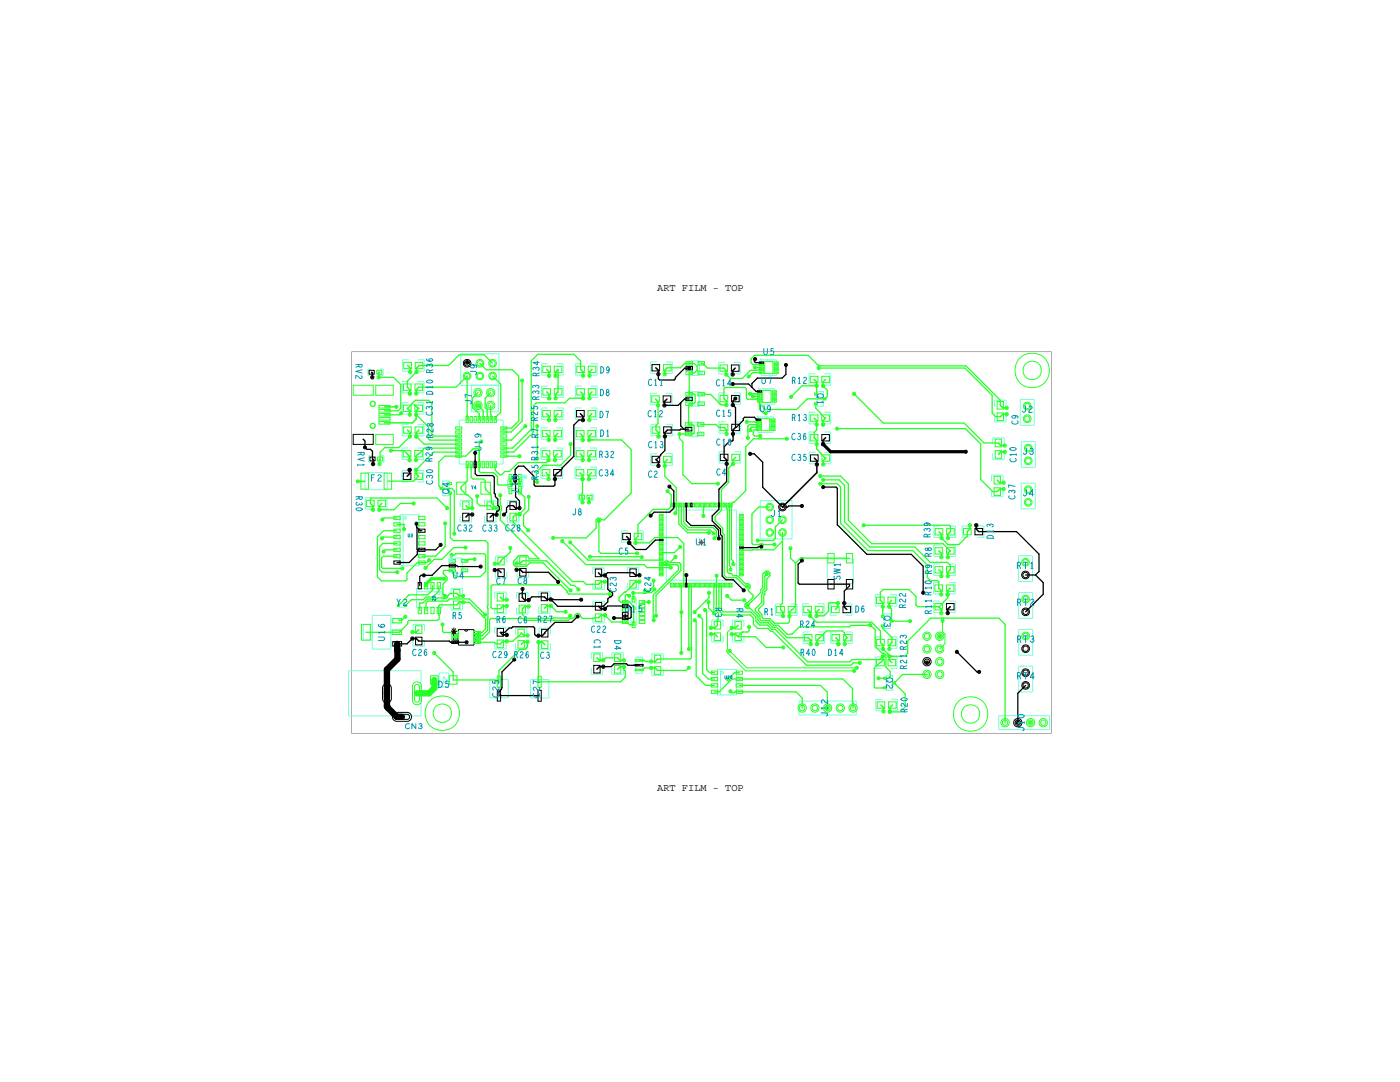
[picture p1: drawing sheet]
<svg xmlns="http://www.w3.org/2000/svg" width="279mm" height="216mm" viewBox="0 0 279 216" stroke-linecap="round" stroke-linejoin="round" font-family="sans-serif">
<defs><g id="words">
<g font-size="2.2" fill="#0097b7">
<text x="152.3" y="70.8">U5</text>
<text x="71" y="72.6" transform="rotate(90 71 72.6)">RV2</text>
<text x="95.1" y="74.9" transform="rotate(-90 95.1 74.9)">J9</text>
<text x="107.6" y="75.1" transform="rotate(-90 107.6 75.1)">R34</text>
<text x="119.8" y="74.4">D9</text>
<text x="129.3" y="76.9">C11</text>
<text x="142.9" y="77">C14</text>
<text x="151.9" y="76.6">U7</text>
<text x="158" y="76.5">R12</text>
<text x="94.1" y="80.8" transform="rotate(-90 94.1 80.8)">J7</text>
<text x="107.6" y="79.8" transform="rotate(-90 107.6 79.8)">R33</text>
<text x="119.6" y="83.3">D7</text>
<text x="119.7" y="79">D8</text>
<text x="129.3" y="83.2">C12</text>
<text x="142.9" y="83.1">C15</text>
<text x="151.7" y="82.2">U9</text>
<text x="158" y="84">R13</text>
<text x="163.1" y="78.5" transform="rotate(90 163.1 78.5)">Q1</text>
<text x="203.9" y="82.3">J2</text>
<text x="86.4" y="87.4" transform="rotate(-90 86.4 87.4)">R28 C31 D10 R36</text>
<text x="96" y="90" transform="rotate(-90 96 90)">U19</text>
<text x="119.8" y="87.1">D1</text>
<text x="129.4" y="89.4">C13</text>
<text x="143" y="88.8">C16</text>
<text x="158" y="87.8">C36</text>
<text x="203.2" y="84.7" transform="rotate(-90 203.2 84.7)">C9</text>
<text x="71.4" y="90.1" transform="rotate(90 71.4 90.1)">RV1</text>
<text x="102.2" y="94.8" transform="rotate(90 102.2 94.8)">U17</text>
<text x="107.4" y="91.9" transform="rotate(-90 107.4 91.9)">R31 R7 R25</text>
<text x="107.4" y="95.8" transform="rotate(-90 107.4 95.8)">R35</text>
<text x="119.5" y="95">C34</text>
<text x="119.5" y="91.3">R32</text>
<text x="129.3" y="95.2">C2</text>
<text x="143" y="94.8">C4</text>
<text x="158" y="91.9">C35</text>
<text x="202.8" y="92.2" transform="rotate(-90 202.8 92.2)">C10</text>
<text x="204.1" y="90.7">J3</text>
<text x="71" y="99" transform="rotate(90 71 99)">R30</text>
<text x="74" y="96">F2</text>
<text x="86.4" y="96.7" transform="rotate(-90 86.4 96.7)">C30 R29</text>
<text x="89.6" y="98.5" transform="rotate(-90 89.6 98.5)">Q4</text>
<text x="202.6" y="99.6" transform="rotate(-90 202.6 99.6)">C37</text>
<text x="204.1" y="99">J4</text>
<text x="91.3" y="106">C32</text>
<text x="96.3" y="106">C33 C28</text>
<text x="114.2" y="102.8">J8</text>
<text x="153.8" y="103.1">J1</text>
<text x="185.7" y="107.3" transform="rotate(-90 185.7 107.3)">R39</text>
<text x="198.2" y="107.5" transform="rotate(-90 198.2 107.5)">D13</text>
<text x="123.5" y="110.6">C5</text>
<text x="185.9" y="111.1" transform="rotate(-90 185.9 111.1)">R8</text>
<text x="202.9" y="113.5">RT1</text>
<text x="90.4" y="115.4">U4</text>
<text x="99.1" y="116.6">C7</text>
<text x="103.3" y="116.5">C8</text>
<text x="123" y="118.1" transform="rotate(-90 123 118.1)">C23</text>
<text x="129.9" y="118.1" transform="rotate(-90 129.9 118.1)">C24</text>
<text x="167.7" y="115.8" transform="rotate(-90 167.7 115.8)">SW1</text>
<text x="79.1" y="120.8">Y2</text>
<text x="90.3" y="123.5">R5</text>
<text x="99.1" y="124.3">R6</text>
<text x="103.3" y="124.3">C6</text>
<text x="107.3" y="124.2">R27</text>
<text x="124.7" y="122.1">U15</text>
<text x="142.7" y="121.2" transform="rotate(90 142.7 121.2)">R3</text>
<text x="147" y="121.3" transform="rotate(90 147 121.3)">R4</text>
<text x="152.5" y="122.7">R1</text>
<text x="159.6" y="125.2">R24</text>
<text x="170.7" y="122.2">D6</text>
<text x="176.4" y="122.9" transform="rotate(90 176.4 122.9)">Q3</text>
<text x="180.7" y="121.4" transform="rotate(-90 180.7 121.4)">R22</text>
<text x="185.9" y="122.5" transform="rotate(-90 185.9 122.5)">R11 R10 R9</text>
<text x="202.9" y="120.8">RT2</text>
<text x="76.8" y="127.9" transform="rotate(-90 76.8 127.9)">U16</text>
<text x="82.3" y="130.8">C26</text>
<text x="98.3" y="131.2">C29 R26</text>
<text x="107.8" y="131.4">C3</text>
<text x="117.9" y="126.2">C22</text>
<text x="118.6" y="127.6" transform="rotate(90 118.6 127.6)">C1</text>
<text x="122.7" y="127.7" transform="rotate(90 122.7 127.7)">D4</text>
<text x="159.7" y="130.8">R40</text>
<text x="165.2" y="130.8">D14</text>
<text x="202.9" y="128.2">RT3</text>
<text x="87.4" y="137.2">D5</text>
<text x="176.9" y="135.2" transform="rotate(90 176.9 135.2)">Q2</text>
<text x="180.9" y="133.5" transform="rotate(-90 180.9 133.5)">R21 R23</text>
<text x="202.9" y="135.5">RT4</text>
<text x="99.6" y="139.2" transform="rotate(-90 99.6 139.2)">C25</text>
<text x="107.7" y="139.2" transform="rotate(-90 107.7 139.2)">C27</text>
<text x="165.2" y="143.1" transform="rotate(-90 165.2 143.1)">J12</text>
<text x="181.1" y="142.2" transform="rotate(-90 181.1 142.2)">R20</text>
<text x="204.4" y="146" transform="rotate(-90 204.4 146)">J10</text>
</g>
<g font-size="2.2" fill="#75ffd9">
<text x="104.2" y="94.7" transform="rotate(90 104.2 94.7)">*</text>
<text x="89.5" y="112">*</text>
</g>
<text font-size="2.2" fill="#638b3a" x="138.8" y="108.8">U1</text>
<text font-size="2.2" x="90.1" y="126.4">*</text>
<g font-size="2.1">
<text x="131.2" y="58.1">ART FILM - TOP</text>
<text x="131.2" y="157.8">ART FILM - TOP</text>
</g>
<text font-size="1.7" fill="#0097b7" x="80.8" y="145.4">CN3</text>
<g font-size="1.1" fill="#0097b7">
<text x="94.1" y="97.6">Y4</text>
<text x="81.4" y="107.2">U3</text>
<text x="86.3" y="118.9" transform="rotate(90 86.3 118.9)">U2</text>
<text x="144.6" y="135.5">U20</text>
</g>
</g></defs>
<!-- layer: Board Outline -->
<path d="M70.2 70.2h139.7zM70.2 70.2v76.2zM209.9 70.2v76.2zM70.2 146.4h139.7z" fill="none" stroke="#acacac" stroke-width=".2"/>
<!-- layer: Components -->
<g fill="none" stroke="#75ffd9" stroke-width=".2">
<path d="M73.4 74.9h.7zM73.4 73.6v1.3zM73.4 73.6h.7zM75.8 74.9h.7zM75.8 73.6h.7zM76.5 73.6v1.3zM80.3 78.4h1.2zM80.3 76.1v2.3zM80.3 76.1h1.2zM80.3 74.1h1.3zM80.3 71.8v2.3zM80.3 71.8h1.3z"/>
<path d="M83.3 78.4h1.3zM83.3 76.1h1.3zM83.4 74.1h1.3zM83.4 71.8h1.3zM92 70.6h7.6v6.3h-7.6zM94.1 76.8h5.4v5.4h-5.4zM108.1 74.9h1.2zM108.1 72.6h1.2zM108.1 77.1h1.3zM108.1 79.3h1.3zM111.1 74.9h1.3zM111.1 72.6h1.3z"/>
<path d="M111.1 77.1h1.3zM111.1 79.3h1.3zM112.4 72.6v2.3zM112.4 77.1v2.2zM114.9 74.8h1.2zM114.9 72.6v2.2zM114.9 79.3h1.2zM114.9 77.1v2.2zM114.9 72.6h1.2zM114.9 77.1h1.2zM117.9 74.8h1.3zM117.9 79.3h1.3z"/>
<path d="M117.9 72.6h1.3zM117.9 77.1h1.3zM129.8 78.5v2.3zM129.8 78.5h1.3zM129.9 72.2h1.2zM129.9 74.5h1.2zM129.9 72.2v2.3zM132.9 78.5h1.2zM132.9 72.2h1.3zM132.9 74.5h1.3zM134.1 78.5v2.3zM134.2 72.2v2.3z"/>
<path d="M137.3 78.5h.6zM137.3 79.4h.6zM137.3 78.9h.6zM137.3 78.5v.4zM137.3 79.8h.6zM137.3 79.4v.4zM137.3 74.6h.6zM137.3 74.2v.4zM137.3 73.7h.6zM137.3 73.3v.4zM137.3 72.7h.6zM137.3 72.3v.4z"/>
<path d="M137.3 74.2h.7zM137.3 73.3h.7zM137.3 72.3h.7zM137.9 78.9h.1M137.9 79.8h.1M137.9 74.6h.1M137.9 73.7h.1M137.9 72.7h.1M137.9 78.2v2.8zM137.9 78.5v.4zM137.9 79.4v.4zM138 72.1v2.8z"/>
<path d="M138 74.2v.4zM138 73.3v.4zM138 72.3v.4zM138 74.9h.1M138 78.2h1.4zM138 78.2h-.1M138 74.9h1.5zM138 72h1.5zM138 72v.1M139.4 78.2h.1M139.5 72l.1 .1M139.5 78.9h.6z"/>
<path d="M139.5 78.5h.3zM139.5 78.5v.4zM139.5 78.2v2.8zM139.6 74.6h.6zM139.6 72.7h.6zM139.6 74.9h-.1M139.6 72.1v2.8zM139.6 74.2h.2zM139.6 74.2v.4zM139.6 72.3h.2zM139.6 72.3v.4zM139.8 78.5h.3z"/>
<path d="M139.8 74.2h.4zM139.8 72.3h.4zM140.1 78.5v.4zM140.2 74.2v.4zM140.2 72.3v.4zM143.4 74.6h1.3zM143.4 72.3v2.3zM143.4 72.3h1.3zM143.5 78.4h1.2zM143.5 78.4v2.3zM146.5 74.6h1.2zM146.5 72.3h1.2z"/>
<path d="M146.5 78.4h1.3zM147.7 72.3v2.3zM147.8 78.4v2.3zM151.4 77.4v.1zM151.5 77.6h3.1zM151.5 77.6v3.1zM151.8 71.6v.2zM151.9 71.8v3.1zM151.9 74.9h3.1zM151.9 71.8h3.1zM152.7 77.6l.4 .3 .2-.3M153.1 71.8l.3 .3 .3-.3"/>
<path d="M154.6 77.6v3.1zM155 71.8v3.1zM161.5 74.6h1.2zM161.5 76.9h1.2zM164.5 74.6h1.3zM164.5 76.9h1.3zM165.8 74.6v2.3zM198.5 79.9h2.3zM198.5 79.9v1.2zM200.8 79.9v1.2zM203.6 79.7h2.8zM203.6 79.7v5.2z"/>
<path d="M206.4 79.7v5.2zM72.9 94.3h4.4zM72.9 94.3v3.4zM72.9 97.7h4.4zM72.9 99.3h1.3zM73.6 92.2h.6zM73.6 90.9v1.3zM73.6 90.9h.6zM75.9 99.3h1.3zM76 90.9h.6zM76 92.2h.6zM76.6 90.9v1.3z"/>
<path d="M77.2 99.3v2.3zM77.3 94.3v3.4zM80.2 89.4h1.3zM80.2 91.7h1.3zM80.2 89.4v2.3zM80.2 96.2h1.3zM80.2 93.9v2.3zM80.2 93.9h1.3zM80.3 80.3h1.2zM80.3 82.6h1.2zM80.3 80.3v2.3zM80.3 84.7h1.3z"/>
<path d="M80.3 87h1.3zM80.3 84.7v2.3zM83.3 89.4h1.2zM83.3 91.7h1.2zM83.3 96.2h1.2zM83.3 93.9h1.2zM83.3 80.3h1.3zM83.3 82.6h1.3zM83.3 84.7h1.3zM83.3 87h1.3zM91.7 83.8h8.7zM91.7 92.6h8.7z"/>
<path d="M91.7 83.8v8.8zM91.8 99.9v1.2zM91.8 99.9h2.3zM94.1 99.9v1.2zM96.7 99.9h2.3zM96.7 99.9v1.3zM99 99.9v1.3zM100.4 83.8v8.8zM101.3 99.9h2.2zM101.3 99.9v1.2zM101.3 95.7h3zM101.3 97.5h3z"/>
<path d="M101.3 95.7v1.8zM103.5 99.9v1.2zM104.3 95.7v1.8zM104.3 96.3l-.3 .3 .3 .3M108 93.2h1.2zM108 89.4h1.2zM108 95.5h1.2zM108 91.7h1.2zM108 87.7h1.3zM108 85.4h1.3zM108.1 83.7h1.2zM108.1 81.4h1.2z"/>
<path d="M111 93.2h1.3zM111 89.4h1.3zM111 95.5h1.3zM111 91.7h1.3zM111 87.7h1.3zM111 85.4h1.3zM111.1 83.7h1.3zM111.1 81.4h1.3zM112.3 93.2v2.3zM112.3 89.4v2.3zM112.3 85.4v2.3zM112.4 81.4v2.3z"/>
<path d="M114.7 95.5h1.3zM114.7 93.2v2.3zM114.7 93.2h1.3zM114.8 89.4h1.2zM114.8 91.7h1.2zM114.8 89.4v2.3zM114.8 87.7h1.2zM114.8 85.4v2.3zM114.8 85.4h1.2zM114.8 83.7h1.3zM114.8 81.4v2.3zM114.8 81.4h1.3z"/>
<path d="M115.4 99.8h.6zM115.4 98.6v1.2zM115.4 98.6h.6zM117.8 99.8h.6zM117.8 95.5h1.2zM117.8 98.6h.6zM117.8 93.2h1.2zM117.8 89.4h1.3zM117.8 91.7h1.3zM117.8 87.7h1.3zM117.8 85.4h1.3zM117.9 83.7h1.2z"/>
<path d="M117.9 81.4h1.2zM118.4 98.6v1.2zM129.8 80.8h1.3zM129.9 92.8h1.2zM129.9 90.5v2.3zM129.9 90.5h1.2zM129.9 87h1.3zM129.9 84.7v2.3zM129.9 84.7h1.3zM132.9 80.8h1.2zM132.9 92.8h1.3zM132.9 90.5h1.3z"/>
<path d="M132.9 87h1.3zM132.9 84.7h1.3zM134.2 90.5v2.3zM134.2 84.7v2.3zM137.2 85.9h.6zM137.2 85.5v.4zM137.2 84.9h.6zM137.2 84.5v.4zM137.2 86.8h.6zM137.2 86.4v.4zM137.2 85.5h.6zM137.2 84.5h.6z"/>
<path d="M137.2 86.4h.6zM137.3 80.4h.6zM137.3 80.8h.6zM137.3 80.4v.4zM137.8 85.9h.1M137.8 84.9h.1M137.8 86.8h.1M137.8 84.3v2.7zM137.8 85.5v.4zM137.8 84.5v.4zM137.8 86.4v.4zM137.8 87l.1 .1"/>
<path d="M137.9 80.8h.1M137.9 84.2h1.4zM137.9 87.1h1.4zM137.9 84.2l-.1 .1M137.9 80.4v.4zM137.9 81l.1 .1M138 81.1h1.4zM139.3 84.2l.1 .1M139.4 87l-.1 .1M139.4 84.5h.3zM139.4 84.5v.4zM139.4 84.3v2.7z"/>
<path d="M139.4 86.4h.3zM139.4 86.4v.4zM139.4 84.9h.6zM139.4 86.8h.6zM139.5 80.8h.6zM139.5 81l-.1 .1M139.5 80.4h.3zM139.5 80.4v.4zM139.7 84.5h.3zM139.7 86.4h.3zM139.8 80.4h.3zM140 84.5v.4z"/>
<path d="M140 86.4v.4zM140.1 80.4v.4zM143.5 80.7h1.2zM143.5 84.2h1.3zM143.5 86.4h1.3zM143.5 84.2v2.2zM143.5 92.4h1.3zM143.5 90.1v2.3zM143.5 90.1h1.3zM146.5 80.7h1.3zM146.5 84.2h1.3zM146.5 86.4h1.3z"/>
<path d="M146.5 92.4h1.3zM146.5 90.1h1.3zM147.8 84.2v2.2zM147.8 90.1v2.3zM151.2 83v.2zM151.2 83.2h3.1zM151.2 83.2v3.1zM151.2 86.3h3.1zM151.5 80.7h3.1zM151.7 99.9h6.4v7.6h-6.4zM152.5 83.2l.3 .3 .3-.3M154.3 83.2v3.1z"/>
<path d="M161.5 82.3h1.2zM161.5 86.2h1.2zM161.5 84.6h1.2zM161.5 88.5h1.2zM161.5 92.5h1.3zM161.5 90.3h1.3zM164.5 82.3h1.3zM164.5 86.2h1.3zM164.5 84.6h1.3zM164.5 88.5h1.3zM164.6 92.5h1.2zM164.6 90.3h1.2z"/>
<path d="M165.8 82.3v2.3zM165.8 86.2v2.3zM165.8 90.3v2.2zM197.9 94.8h2.3zM197.9 99.1h2.3zM197.9 97.8v1.3zM197.9 94.8v1.3zM198.1 87.4h2.3zM198.1 91.7h2.3zM198.1 90.4v1.3zM198.1 87.4v1.2zM198.5 84.2h2.3z"/>
<path d="M198.5 82.9v1.3zM200.2 97.8v1.3zM200.2 94.8v1.3zM200.4 90.4v1.3zM200.4 87.4v1.2zM200.8 82.9v1.3zM203.6 84.9h2.8zM203.8 96.4h2.8zM203.8 96.4v5.1zM203.8 88.1v5.2zM203.8 93.3h2.8zM203.8 88.1h2.8z"/>
<path d="M206.6 96.4v5.1zM206.6 88.1v5.2zM72.9 101.6h1.3zM75.9 101.6h1.3zM79.8 102.7h3.8v10.2h-3.8zM80.4 102.7v10.2zM80.7 103.2h.4v.3h-.4zM83.1 117.4h5.1v3.9h-5.1zM83.1 118.1h5.1zM87.4 118.2h.4v.4h-.4zM90 112.6h.7zM90 113.1h.7z"/>
<path d="M90 112.6v.5zM90 117.4h2.3zM90 117.4v1.3zM90.7 111.4h1.6zM90.7 112.6v.5zM90.7 111.4v3zM91.8 102.9v1.3zM92.3 117.4v1.3zM92.3 112.2h.7zM92.3 111.7v.5zM92.3 111.4v3zM92.3 111.7h.7z"/>
<path d="M93 111.7v.5zM94.1 102.9v1.3zM96.7 103v1.2zM98.7 118.1v1.3zM98.7 118.1h2.3zM98.9 111h2.2zM98.9 114v1.3zM98.9 111v1.2zM99 103v1.2zM101 118.1v1.3zM101.1 114v1.3zM101.1 111v1.2z"/>
<path d="M101.3 102.9v1.3zM103.1 118.2h2.3zM103.1 118.2v1.3zM103.2 113.9v1.3zM103.2 110.9v1.3zM103.2 110.9h2.3zM103.5 102.9v1.3zM105.4 118.2v1.3zM105.5 113.9v1.3zM105.5 110.9v1.3zM107.5 118.1h2.3zM107.5 118.1v1.2z"/>
<path d="M109.8 118.1v1.2zM118.3 113.3h2.3zM118.3 113.3v1.3zM118.3 117.6h2.3zM118.3 116.3v1.3zM118.3 120v1.2zM118.3 120h2.3zM120.6 113.3v1.3zM120.6 116.3v1.3zM120.6 120v1.2zM124 105.9h1.3zM124 108.2h1.3z"/>
<path d="M124 105.9v2.3zM125.2 113.3h2.3zM125.2 113.3v1.2zM125.2 117.6h2.3zM125.2 116.3v1.3zM125.9 119.5v5.3zM125.9 119.5h1.1zM127 119.5v5.3zM127.1 105.9h1.2zM127.1 108.2h1.2zM127.5 113.3v1.2zM127.5 116.3v1.3z"/>
<path d="M128.3 105.9v2.3zM133 101.8h14zM133 101.8v14zM133 115.8h14zM147 101.8v14zM165.1 111.5h5.2zM165.1 116.4h5.2zM165.1 111.5v4.9zM170.3 111.5v4.9zM174.7 118.6v2.3zM174.7 118.6h1.2zM177.7 118.6h1.3z"/>
<path d="M186.3 118.5h1.3zM186.3 116.2h1.3zM186.3 119.9h1.3zM186.4 114.8h1.2zM186.4 111.1h1.2zM186.4 112.5h1.2zM186.4 108.8h1.2zM186.4 107.3h1.3zM186.4 105h1.3zM189.4 118.5h1.2zM189.4 116.2h1.2zM189.4 119.9h1.3z"/>
<path d="M189.4 114.8h1.3zM189.4 111.1h1.3zM189.4 112.5h1.3zM189.4 108.8h1.3zM189.4 107.3h1.3zM189.4 105h1.3zM190.6 116.2v2.3zM190.7 119.9v2.3zM190.7 112.5v2.3zM190.7 108.8v2.3zM190.7 105v2.3zM192 104.9h1.3z"/>
<path d="M192 107.2h1.3zM192 104.9v2.3zM195.1 104.9h1.3zM195.1 107.2h1.3zM203.3 110.9h2.8zM203.3 110.9v5.1zM203.3 116h2.8zM203.3 118.2h2.8zM203.3 118.2v5.2zM203.8 101.5h2.8zM206.1 110.9v5.1zM206.1 118.2v5.2z"/>
<path d="M69.5 133.8v9zM69.5 133.8h14.5zM72.5 124.6h1.8zM72.5 127.7h1.8zM72.5 124.6v3.1zM74.3 124.6v3.1zM74.3 129.5h3.7zM74.3 122.8v6.7zM74.3 122.8h3.7zM78 124.3h1.8zM78 123.4v.9zM78 128.9h1.8z"/>
<path d="M78 128.1v.8zM78 126.6h1.8zM78 125.7v.9zM78 122.8v6.7zM78 123.4h1.8zM78 128.1h1.8zM78 125.7h1.8zM79.8 123.4v.9zM79.8 128.1v.8zM79.8 125.7v.9zM82.4 124.6h2.3zM82.4 127.7v1.2z"/>
<path d="M82.4 124.6v1.3zM84 133.8v9zM84.7 127.7v1.2zM84.7 124.6v1.3zM87.6 134.3v2.8zM87.6 134.3h1.9zM88.6 135l.6 .7-.6 .6zM89.5 134.3v2.8zM90 120.4v1.3zM92.3 120.4v1.3zM97.7 135.6h3.7zM97.7 139.2h3.7z"/>
<path d="M97.7 135.6v3.6zM98.7 125.2h2.3zM98.7 128.2v1.3zM98.7 125.2v1.2zM98.7 121.2v1.3zM101 128.2v1.3zM101 125.2v1.2zM101 121.2v1.3zM101.4 135.6v3.6zM102.9 128.3v1.3zM102.9 125.3v1.2zM102.9 125.3h2.3z"/>
<path d="M103.1 121.3v1.2zM105.2 128.3v1.3zM105.2 125.3v1.2zM105.4 121.3v1.2zM105.9 135.6h3.6zM105.9 139.3h3.6zM105.9 135.6v3.7zM107.5 121.1v1.3zM107.6 128.4v1.2zM107.6 125.3v1.3zM107.6 125.3h2.3zM109.5 135.6v3.7z"/>
<path d="M109.8 121.1v1.3zM109.9 128.4v1.2zM109.9 125.3v1.3zM118 130.2v1.3zM118 134.5h2.3zM118 133.3v1.2zM118 130.2h2.3zM118.3 123v1.3zM120.3 130.2v1.3zM120.3 133.3v1.2zM120.6 123v1.3zM122.1 130.2v1.3z"/>
<path d="M122.1 134.6h2.3zM122.1 133.3v1.3zM124.4 130.2v1.3zM124.4 133.3v1.3zM125.9 124.8h1.1zM126.9 134.3h1.3zM126.9 131.1v3.2zM126.9 131.1h1.3zM128.2 131.1v3.2zM130.1 130.5h2.3zM130.1 130.5v1.2zM130.1 134.8h2.3z"/>
<path d="M130.1 133.5v1.3zM132.4 130.5v1.2zM132.4 133.5v1.3zM142 123.7v1.3zM142 128.1h2.3zM142 126.8v1.3zM143.2 133.6h3.8v5.1h-3.8zM143.8 133.6v5.1zM143.9 134h.4v.4h-.4zM144.3 123.7v1.3zM144.3 126.8v1.3zM146.2 123.8h2.3z"/>
<path d="M146.2 123.8v1.2zM146.2 128.1h2.3zM146.2 126.8v1.3zM148.5 123.8v1.2zM148.5 126.8v1.3zM154.8 122.8h1.2zM154.8 120.5v2.3zM154.8 120.5h1.2zM157.8 122.8h1.3zM157.8 120.5h1.3zM159.1 120.5v2.3zM159.5 139.9v2.8z"/>
<path d="M159.5 139.9h11.4zM160.2 122.8h1.2zM160.2 120.5v2.3zM160.2 120.5h1.2zM160.3 126.1h1.2zM160.3 128.4h1.2zM160.3 126.1v2.3zM163.2 122.8h1.3zM163.2 120.5h1.3zM163.3 126.1h1.3zM163.3 128.4h1.3zM164.5 120.5v2.3z"/>
<path d="M164.6 126.1v2.3zM165.7 120.5h1.3zM165.7 122.8h1.3zM165.7 120.5v2.3zM165.8 126.1h1.3zM165.8 128.4h1.3zM165.8 126.1v2.3zM168.7 120.5h1.3zM168.7 122.8h1.3zM168.8 128.4h1.3zM168.8 126.1h1.3zM170.1 126.1v2.3z"/>
<path d="M170.9 139.9v2.8zM174.7 120.9h1.2zM174.7 129.4h1.3zM174.7 127.1v2.3zM174.7 133.4h1.3zM174.7 131.1v2.3zM174.7 127.1h1.3zM174.7 131.1h1.3zM174.8 139.5v2.3zM174.8 139.5h1.3zM177.7 120.9h1.3zM177.7 129.4h1.3z"/>
<path d="M177.7 133.4h1.3zM177.7 127.1h1.3zM177.7 131.1h1.3zM177.8 139.5h1.3zM186.3 122.2h1.3zM189.4 122.2h1.3zM203.3 132.9h2.8zM203.3 125.6h2.8zM203.3 132.9v5.2zM203.3 138.1h2.8zM203.3 125.6v5.1zM203.3 130.7h2.8z"/>
<path d="M203.3 123.4h2.8zM206.1 132.9v5.2zM206.1 125.6v5.1zM69.5 142.8h14.5zM159.5 142.7h11.4zM174.8 141.8h1.3zM177.8 141.8h1.3zM199.3 145.6h10.2zM199.3 142.8v2.8zM199.3 142.8h10.2zM209.5 142.8v2.8z"/>
</g>
<g fill="none" stroke="#000" stroke-width=".2">
<path d="M90.5 128.4h1zM90.5 128v.4zM90.5 127.7h1zM90.5 127.3v.4zM90.5 127.1h1zM90.5 126.7v.4zM90.5 128h1zM90.5 127.3h1zM90.5 126.7h1zM91.5 125.6h3.1zM91.5 128.7h3.1zM91.5 125.6v3.1z"/>
<path d="M91.5 128v.4zM91.5 127.3v.4zM91.5 126.7v.4zM92.7 125.6l.3 .3 .3-.3M94.6 126.4h1zM94.6 126v.4zM94.6 127.1h1zM94.6 126.7v.4zM94.6 127.7h1zM94.6 127.3v.4zM94.6 128.4h1zM94.6 128v.4z"/>
<path d="M94.6 125.6v3.1zM94.6 126h1zM94.6 126.7h1zM94.6 127.3h1zM94.6 128h1zM95.6 126v.4zM95.6 126.7v.4zM95.6 127.3v.4zM95.6 128v.4z"/>
</g>
<!-- layer: Nets -->
<g fill="none" stroke="#26ff26" stroke-width=".2">
<path d="M70.5 76.9h4v2h-4zM75 76.9h3.5v2h-3.5zM75.2 73.9h1v.8h-1zM75.3 75.1l.3-.1 .2 .1v.4l-.2 .1-.3-.1zM75.4 75.2l.2-.1 .1 .3h-.1zM80.5 76.6h1.6v1.3h-1.6zM80.6 72.3h1.5v1.3h-1.5zM81.5 78.3l.3-.1 .2 .1v.5l-.2 .1-.3-.1zM81.6 78.3h.4v.4h-.4zM81.6 74l.3-.1 .2 .1v.4l-.2 .1-.3-.1zM81.7 78.5l.1-.1 .1 .2-.1 .1zM81.7 74.1h.2l.1 .2-.1 .1z"/>
<path d="M82.8 76.6h1.5v1.3h-1.5zM82.8 78.3l.3-.1 .2 .1v.5l-.2 .1-.3-.1zM82.9 72.3h1.5v1.3h-1.5zM82.9 74l.2-.1 .3 .1v.4l-.3 .1-.2-.1zM82.9 78.5l.2-.1 .1 .2-.1 .1zM83 74.1h.1l.2 .2-.2 .1zM104 75.7h.4v.4h-.4zM104.1 75.9l.1-.1 .1 .2-.1 .1zM108.3 73.1h1.5v1.2h-1.5zM108.3 77.6h1.6v1.2h-1.6zM109.3 74.8l.3-.1 .2 .1v.4l-.2 .1-.3-.1zM109.4 79.2l.2-.1 .3 .1v.5l-.3 .1-.2-.1z"/>
<path d="M109.4 74.8h.4v.4h-.4zM109.4 79.3h.4v.4h-.4zM109.5 74.9l.1-.1 .1 .3h-.1zM109.5 79.4l.1-.1 .2 .2-.2 .1zM109.5 79.4l.1-.1 .1 .2-.1 .1zM110.6 73.1h1.5v1.2h-1.5zM110.6 74.8l.3-.1 .2 .1v.4l-.2 .1-.3-.1zM110.6 77.6h1.5v1.2h-1.5zM110.6 79.2l.3-.1 .2 .1v.5l-.2 .1-.3-.1zM110.7 74.9l.2-.1 .1 .3h-.1zM110.7 79.4l.2-.1 .1 .2-.1 .1zM115.1 73.1h1.5v1.2h-1.5z"/>
<path d="M115.1 77.6h1.5v1.2h-1.5zM116.1 74.7l.3-.1 .2 .1v.5l-.2 .1-.3-.1zM116.1 79.2l.3-.1 .2 .1v.5l-.2 .1-.3-.1zM116.2 79.3h.4v.4h-.4zM116.2 79.4l.2-.1 .1 .2-.1 .1zM116.2 74.9l.2-.1 .1 .2-.1 .1zM117.4 77.6h1.5v1.2h-1.5zM117.4 73.1h1.5v1.2h-1.5zM117.4 79.2l.2-.1 .3 .1v.5l-.3 .1-.2-.1zM117.4 74.7l.2-.1 .3 .1v.5l-.3 .1-.2-.1zM117.5 79.4l.1-.1 .2 .2-.2 .1zM117.5 74.9l.1-.1 .2 .2-.2 .1z"/>
<path d="M130.1 79h1.5v1.3h-1.5zM132.4 72.8h1.5v1.2h-1.5zM132.4 74.4l.3-.1 .2 .1v.5l-.2 .1-.3-.1zM132.5 74.6l.2-.1 .1 .2-.1 .1zM136.9 78.3h1.3v.7h-1.3zM136.9 74.1h1.3v.7h-1.3zM136.9 72.2h1.3v.7h-1.3zM139.3 78.3h1.3v.7h-1.3zM139.3 74.1h1.3v.7h-1.3zM139.3 72.2h1.3v.7h-1.3zM143.7 72.8h1.5v1.3h-1.5zM143.7 78.9h1.5v1.3h-1.5z"/>
<path d="M144.7 74.5l.2-.1 .3 .1v.4l-.3 .2-.2-.2zM144.8 74.6h.1l.2 .2-.2 .1zM149.2 74.9h.4v.4h-.4zM149.3 75.1l.1-.1 .2 .2-.2 .1zM149.5 78.4h.4v.4h-.4zM149.6 78.5l.1-.1 .1 .3h-.1zM150 78.9h.5v.4h-.5zM150.1 79l.2-.1 .1 .3-.1 .1zM150.4 73.1h.5v.4h-.5zM150.5 73.3l.2-.1 .1 .2-.1 .1zM151.1 78.5h.9v.2h-.9zM151.1 79h.9v.2h-.9z"/>
<path d="M151.1 80h.9v.2h-.9zM151.1 79.5h.9v.2h-.9zM151.5 72.7h.9v.3h-.9zM151.5 73.2h.9v.3h-.9zM151.5 74.2h.9v.3h-.9zM151.5 73.7h.9v.3h-.9zM152.2 77.9h1.7v2.4h-1.7zM152.6 72.2h1.7v2.4h-1.7zM154.1 78.5h.8v.2h-.8zM154.1 79h.8v.2h-.8zM154.1 79.5h.8v.2h-.8zM154.1 80h.8v.2h-.8z"/>
<path d="M154.1 78h.8v.2h-.8zM154.5 72.7h.8v.3h-.8zM154.5 73.2h.8v.3h-.8zM154.5 73.7h.8v.3h-.8zM154.5 74.2h.8v.3h-.8zM154.5 72.2h.8v.3h-.8zM157.6 79h.5v.4h-.5zM157.7 79.1l.2-.1 .1 .3-.1 .1zM161.7 75.1h1.5v1.3h-1.5zM162.7 76.8l.3-.1 .2 .1v.4l-.2 .1-.3-.1zM162.8 76.9l.2-.1 .1 .3h-.1zM163.2 73.2h.4v.5h-.4z"/>
<path d="M163.2 73.4l.2-.1 .1 .2-.1 .1zM164 75.1h1.5v1.3h-1.5zM164 76.8l.3-.1 .2 .1v.4l-.2 .1-.3-.1zM164.1 76.9l.2-.1 .1 .3h-.1zM170.2 78.4h.5v.4h-.5zM170.3 78.5l.1-.1 .2 .3h-.2zM71.2 95.9h.4v.4h-.4zM71.3 96l.1-.1 .2 .2-.2 .1zM72 94.4h1.5v3.2h-1.5zM73.2 99.8h1.5v1.3h-1.5zM75 86.7h3.5v2h-3.5zM75.4 91.2h1v.8h-1z"/>
<path d="M75.4 99.8h1.6v1.3h-1.6zM75.5 92.4l.2-.1 .3 .1v.4l-.3 .1-.2-.1zM75.6 92.5l.1-.1 .2 .3h-.2zM75.6 84.1h2.3v.5h-2.3zM75.6 83.3h2.3v.5h-2.3zM75.6 80.9h2.3v.5h-2.3zM75.6 81.7h2.3v.5h-2.3zM75.6 82.5h2.3v.5h-2.3zM76.7 94.4h1.5v3.2h-1.5zM77.8 89.7h.5v.4h-.5zM77.9 89.8l.1-.1 .2 .3-.2 .1zM78.9 81h.4v.4h-.4z"/>
<path d="M79 81.1l.1-.1 .2 .3h-.2zM79.8 82.2h.5v.5h-.5zM79.9 82.4l.2-.1 .1 .2-.1 .1zM80.5 89.9h1.5v1.3h-1.5zM80.5 80.8h1.5v1.3h-1.5zM80.6 85.2h1.5v1.3h-1.5zM81.5 91.6l.2-.1 .3 .1v.4l-.3 .1-.2-.1zM81.5 82.5l.3-.1 .2 .1v.5l-.2 .1-.3-.1zM81.6 86.9l.2-.1 .3 .1v.4l-.3 .1-.2-.1zM81.6 91.7h.1l.2 .2-.2 .1zM81.6 82.7l.2-.1 .1 .2-.1 .1zM81.7 87l.1-.1 .2 .3h-.2z"/>
<path d="M82.8 89.9h1.5v1.3h-1.5zM82.8 94.4h1.5v1.3h-1.5zM82.8 91.6l.2-.1 .3 .1v.4l-.3 .1-.2-.1zM82.8 93.5l.2-.1 .3 .1v.5l-.3 .1-.2-.1zM82.8 80.8h1.5v1.3h-1.5zM82.8 82.5l.3-.1 .2 .1v.5l-.2 .1-.3-.1zM82.8 85.2h1.6v1.3h-1.6zM82.8 86.9h.5v.4h-.5zM82.9 91.7h.1l.2 .2-.2 .1zM82.9 93.7l.1-.1 .2 .2-.2 .1zM82.9 82.7l.2-.1 .1 .2-.1 .1zM82.9 87l.2-.1 .1 .3-.1 .1z"/>
<path d="M83.4 95h.1zM90.9 90h1.2v.4h-1.2zM90.9 87.6h1.2v.4h-1.2zM90.9 89.2h1.2v.4h-1.2zM90.9 88.4h1.2v.4h-1.2zM90.9 86.8h1.2v.4h-1.2zM90.9 85.2h1.2v.4h-1.2zM90.9 86h1.2v.4h-1.2zM90.9 90.8h1.2v.4h-1.2zM91.1 96.2h1.9v2.4h-1.9zM93 83.1h.5v1.2h-.5zM93 92.1h.5v1.2h-.5z"/>
<path d="M93.8 92.1h.5v1.2h-.5zM93.8 83.1h.5v1.2h-.5zM94.6 83.1h.5v1.2h-.5zM95 98.8h.5v.4h-.5zM95.1 98.9l.1-.1 .2 .3-.2 .1zM95.2 80.7h.4v.4h-.4zM95.2 80.8l.2-.1 .1 .3-.1 .1zM95.4 83.1h.5v1.2h-.5zM95.4 92.1h.5v1.2h-.5zM96 96.2h1.9v2.4h-1.9zM96.2 83.1h.5v1.2h-.5zM96.2 92.1h.5v1.2h-.5z"/>
<path d="M97 83.1h.5v1.2h-.5zM97 92.1h.5v1.2h-.5zM97.8 83.1h.5v1.2h-.5zM97.8 92.1h.5v1.2h-.5zM98.6 83.1h.5v1.2h-.5zM98.6 92.1h.5v1.2h-.5zM99.6 98.6h.5v.4h-.5zM99.7 98.7h.1l.2 .2-.2 .1zM99.9 89.2h1.2v.4h-1.2zM99.9 86h1.2v.4h-1.2zM99.9 90h1.2v.4h-1.2zM99.9 87.6h1.2v.4h-1.2z"/>
<path d="M99.9 85.2h1.2v.4h-1.2zM99.9 90.8h1.2v.4h-1.2zM99.9 88.4h1.2v.4h-1.2zM99.9 86.8h1.2v.4h-1.2zM103.4 90.8h.5v.4h-.5zM103.5 90.9h.2l.1 .2-.1 .1zM104.6 84.8h.5v.4h-.5zM104.7 85l.1-.1 .2 .2-.2 .1zM105.3 98.9h.4v.4h-.4zM105.4 99h.1l.2 .2-.2 .1zM107 96h.4v.4h-.4zM108.2 93.7h1.5v1.3h-1.5z"/>
<path d="M108.2 89.9h1.5v1.3h-1.5zM108.3 85.9h1.5v1.2h-1.5zM108.3 81.9h1.5v1.3h-1.5zM109.2 95.4l.3-.1 .2 .1v.4l-.2 .1-.3-.1zM109.2 91.6l.3-.1 .2 .1v.4l-.2 .1-.3-.1zM109.3 87.6l.2-.1 .3 .1v.4l-.3 .1-.2-.1zM109.3 83.6l.3-.1 .2 .1v.4l-.2 .2-.3-.2zM109.3 95.5l.2-.1 .1 .3h-.1zM109.3 91.7h.2l.1 .2-.1 .1zM109.4 87.7l.1-.1 .2 .3h-.2zM109.4 83.7h.2l.1 .2-.1 .1zM110.5 89.9h1.5v1.3h-1.5z"/>
<path d="M110.5 91.6l.2-.1 .3 .1v.4l-.3 .1-.2-.1zM110.5 85.9h1.6v1.2h-1.6zM110.5 87.6l.3-.1 .2 .1v.4l-.2 .1-.3-.1zM110.6 81.9h1.5v1.3h-1.5zM110.6 83.6l.2-.1 .3 .1v.4l-.3 .2-.2-.2zM110.6 91.7h.1l.2 .2-.2 .1zM110.7 87.7l.1-.1 .1 .3h-.1zM110.7 83.7h.1l.2 .2-.2 .1zM113.6 88.4h.5v.4h-.5zM113.7 88.5l.2-.1 .1 .3-.1 .1zM115 93.7h1.5v1.3h-1.5zM115 89.9h1.5v1.3h-1.5z"/>
<path d="M115 85.9h1.6v1.3h-1.6zM115.6 98.8h1v.8h-1zM116 95.4l.3-.1 .2 .1v.4l-.2 .1-.3-.1zM116 100l.3-.1 .2 .1v.4l-.2 .2-.3-.2zM116 95.4h.5v.4h-.5zM116 91.6l.3-.1 .2 .1v.4l-.2 .1-.3-.1zM116.1 87.6l.2-.1 .3 .1v.4l-.3 .1-.2-.1zM116.1 95.5l.2-.1 .1 .3-.1 .1zM116.1 95.5h.2l.1 .2-.1 .1zM116.2 91.7h.1l.1 .2-.1 .1zM116.2 87.7l.1-.1 .1 .3h-.1zM117.1 98.8h1.1v.8h-1.1z"/>
<path d="M117.3 93.7h1.5v1.3h-1.5zM117.3 100l.2-.1 .3 .1v.4l-.3 .2-.2-.2zM117.3 95.4l.2-.1 .3 .1v.4l-.3 .1-.2-.1zM117.3 89.9h1.5v1.3h-1.5zM117.3 91.6l.3-.1 .2 .1v.4l-.2 .1-.3-.1zM117.3 85.9h1.5v1.3h-1.5zM117.3 87.6l.3-.1 .2 .1v.4l-.2 .1-.3-.1zM117.4 81.9h1.5v1.3h-1.5zM117.4 83.6l.2-.1 .3 .1v.4l-.3 .2-.2-.2zM117.4 95.5h.1l.2 .2-.2 .1zM117.4 91.7h.2l.1 .2-.1 .1zM117.4 87.7l.2-.1 .1 .3h-.1z"/>
<path d="M117.5 83.7h.1l.1 .2-.1 .1zM130.2 85.2h1.5v1.2h-1.5zM131.1 80.7l.2-.1 .3 .1v.4l-.3 .1-.2-.1zM131.2 86.9l.2-.2 .3 .2v.4l-.3 .1-.2-.1zM131.2 80.8l.1-.1 .2 .3h-.2zM131.2 86.9h.5v.4h-.5zM131.3 87l.1-.1 .2 .3h-.2zM132.4 91.1h1.5v1.2h-1.5zM132.4 92.7l.3-.1 .2 .1v.5l-.2 .1-.3-.1zM132.5 92.9l.2-.1 .1 .2-.1 .1zM133 97.8h.5v.4h-.5zM133.1 98l.1-.1 .2 .2-.2 .1z"/>
<path d="M135.4 86.4h.4v.4h-.4zM135.5 86.5l.1-.1 .1 .3-.1 .1zM136.8 84.3h1.3v.7h-1.3zM136.8 86.2h1.3v.7h-1.3zM136.9 80.2h1.3v.7h-1.3zM139.2 86.2h1.3v.7h-1.3zM139.2 84.3h1.3v.7h-1.3zM139.3 80.2h1.3v.7h-1.3zM143 96.3h.5v.4h-.5zM143.1 96.4l.2-.1 .1 .3-.1 .1zM143.7 84.7h1.6v1.2h-1.6zM144.7 80.6l.3-.1 .2 .1v.4l-.2 .1-.3-.1z"/>
<path d="M144.8 86.3l.2-.1 .3 .1v.5l-.3 .1-.2-.1zM144.8 80.7h.2l.1 .2-.1 .1zM144.9 86.5l.1-.1 .1 .2-.1 .1zM146 90.6h1.6v1.3h-1.6zM146 92.3l.3-.1 .2 .1v.5l-.2 .1-.3-.1zM146.2 92.5l.1-.1 .1 .2-.1 .1zM148.8 84h.5v.4h-.5zM148.9 84.1l.1-.1 .2 .3h-.2zM149 87.2h.5v.4h-.5zM149.1 87.3l.2-.1 .1 .3h-.1zM149.6 85.6h.4v.5h-.4zM149.6 85.8l.2-.1 .1 .2-.1 .1z"/>
<path d="M150.9 84.1h.8v.3h-.8zM150.9 84.6h.8v.3h-.8zM150.9 85.6h.8v.3h-.8zM150.9 85.1h.8v.3h-.8zM151.5 86.8h.4v.4h-.4zM151.6 86.9l.1-.1 .2 .3-.2 .1zM152 83.5h1.6v2.4h-1.6zM153.8 84.1h.9v.3h-.9zM153.8 84.6h.9v.3h-.9zM153.8 85.1h.9v.3h-.9zM153.8 85.6h.9v.3h-.9zM153.8 83.6h.9v.3h-.9z"/>
<path d="M156.8 87.3h.4v.5h-.4zM156.9 87.5l.1-.1 .2 .2-.2 .1zM161.7 82.8h1.5v1.3h-1.5zM161.7 86.7h1.5v1.3h-1.5zM162.7 84.5l.3-.1 .2 .1v.4l-.2 .1-.3-.1zM162.7 88.4l.3-.1 .2 .1v.4l-.2 .1-.3-.1zM162.8 84.6l.2-.1 .1 .3h-.1zM162.8 88.5h.2l.1 .2-.1 .1zM163.5 96.3h.4v.4h-.4zM163.5 94.8h.4v.4h-.4zM163.6 96.5l.1-.1 .1 .2-.1 .1zM163.6 94.9l.1-.1 .1 .3-.1 .1z"/>
<path d="M164 82.8h1.5v1.3h-1.5zM164 84.5l.3-.1 .2 .1v.4l-.2 .1-.3-.1zM164 90.8h1.6v1.2h-1.6zM164 92.4l.3-.1 .2 .1v.5l-.2 .1-.3-.1zM164.1 95.5h.4v.5h-.4zM164.1 84.6l.2-.1 .1 .3-.1 .1zM164.1 84.6l.2-.1 .1 .3h-.1zM164.1 95.7l.2-.1 .1 .2-.1 .1zM164.2 92.6l.1-.1 .1 .2-.1 .1zM166.8 85.3h.5v.4h-.5zM166.9 85.4h.2l.1 .2-.1 .1zM198.4 95h1.3v1.6h-1.3z"/>
<path d="M198.4 97.3h1.3v1.6h-1.3zM198.6 87.6h1.3v1.6h-1.3zM198.6 89.9h1.3v1.5h-1.3zM199 80.1h1.3v1.5h-1.3zM199 82.4h1.3v1.5h-1.3zM200 96.1l.3-.1 .2 .1v.4l-.2 .1-.3-.1zM200 97.4l.3-.1 .2 .1v.4l-.2 .1-.3-.1zM200.2 96.2h.1l.1 .2-.1 .1zM200.2 97.5l.1-.1 .1 .3h-.1zM200.3 88.7l.2-.1 .3 .1v.4l-.3 .1-.2-.1zM200.3 89.9l.2-.1 .3 .1v.5l-.3 .1-.2-.1zM200.4 88.8l.1-.1 .2 .3-.2 .1z"/>
<path d="M200.4 90.1l.1-.1 .2 .2-.2 .1zM200.7 81.2l.2-.1 .3 .1v.4l-.3 .1-.2-.1zM200.7 82.4l.2-.1 .3 .1v.5l-.3 .1-.2-.1zM200.8 81.3l.1-.1 .1 .3h-.1zM200.8 82.6l.1-.1 .1 .2-.1 .1zM74.2 101.5l.2-.1 .3 .1v.4l-.3 .2-.2-.2zM74.3 101.6h.1l.2 .2-.2 .1zM75.4 101.5l.3-.1 .2 .1v.4l-.2 .2-.3-.2zM75.6 101.6h.1l.1 .2-.1 .1zM76 107.2h.5v.4h-.5zM76.1 103.5h.4v.4h-.4zM76.1 107.3h.1l.2 .2-.2 .1z"/>
<path d="M76.2 103.6l.1-.1 .2 .3h-.2zM76.3 109.9h.5v.4h-.5zM76.4 110l.1-.1 .2 .3h-.2zM78.6 103h1.3v.7h-1.3zM78.6 104.3h1.3v.6h-1.3zM78.6 106.9h1.3v.6h-1.3zM78.6 110.7h1.3v.6h-1.3zM78.6 105.6h1.3v.6h-1.3zM78.6 108.1h1.3v.7h-1.3zM78.6 109.4h1.3v.6h-1.3zM79.1 114h.4v.4h-.4zM79.1 114.1l.2-.1 .1 .3h-.1z"/>
<path d="M80.1 113.2h.4v.4h-.4zM80.2 113.3h.1l.2 .2-.2 .1zM80.4 105.4h.5v.4h-.5zM80.5 105.5l.1-.1 .2 .3-.2 .1zM82.3 100.2h.5v.5h-.5zM82.4 100.4l.2-.1 .1 .2-.1 .1zM83.6 110.7h1.2v.6h-1.2zM83.6 106.9h1.2v.6h-1.2zM83.6 108.1h1.2v.7h-1.2zM83.6 103h1.2v.7h-1.2zM83.6 104.3h1.2v.6h-1.2zM83.6 111.9h1.2v.7h-1.2z"/>
<path d="M84.7 113.1h.5v.4h-.5zM84.7 116.2h.7v1.3h-.7zM84.8 113.2h.1l.2 .2-.2 .1zM85.4 111.6h.5v.4h-.5zM85.5 111.7l.1-.1 .2 .3h-.2zM86 116.2h.6v1.3h-.6zM87.3 116.2h.6v1.3h-.6zM88.4 115.3h.5v.4h-.5zM88.5 115.4l.1-.1 .2 .3h-.2zM88.6 118.7h.4v.4h-.4zM88.6 104.2h.5v.4h-.5zM88.6 118.8l.2-.1 .1 .3-.1 .1z"/>
<path d="M88.7 104.4l.1-.1 .2 .2-.2 .1zM89 101.2h.5v.4h-.5zM89.1 101.3l.1-.1 .2 .3-.2 .1zM89.6 113.5h1.3v.6h-1.3zM90.4 106.3h.5v.4h-.5zM90.5 117.6h1.3v1.6h-1.3zM90.5 119.9h1.3v1.6h-1.3zM90.5 106.4l.2-.1 .1 .3-.1 .1zM92.1 111.6h1.2v.6h-1.2zM92.1 113.5h1.2v.6h-1.2zM92.2 118.7l.2-.1 .3 .1v.4l-.3 .1-.2-.1zM92.2 120l.2-.2 .3 .2v.4l-.3 .1-.2-.1z"/>
<path d="M92.3 118.8h.1l.2 .2-.2 .1zM92.3 100.1h1.3v1.6h-1.3zM92.7 109.1h.4v.4h-.4zM92.8 109.2l.1-.1 .2 .2-.2 .1zM94 101.2l.2-.1 .3 .1v.4l-.3 .1-.2-.1zM94.1 101.3l.1-.1 .2 .3h-.2zM94.5 111.4h.4v.4h-.4zM94.6 111.5l.1-.1 .2 .3-.2 .1zM97.2 100.2h1.3v1.5h-1.3zM98.5 112.3l.2-.2 .3 .2v.4l-.3 .1-.2-.1zM98.6 112.4l.1-.1 .2 .3h-.2zM98.9 101.2l.2-.1 .2 .1v.5l-.2 .1-.2-.1z"/>
<path d="M99 101.4l.1-.1 .1 .2-.1 .1zM99.2 118.4h1.3v1.5h-1.3zM99.4 111.2h1.2v1.5h-1.2zM100.9 119.4l.2-.1 .3 .1v.5l-.3 .1-.2-.1zM101 119.6l.1-.1 .2 .2-.2 .1zM101.6 109.1h.5v.5h-.5zM101.7 109.3l.1-.1 .2 .2-.2 .1zM101.8 102.4h1.2v1.5h-1.2zM102.8 112.2l.3-.1 .2 .1v.4l-.2 .1-.3-.1zM102.9 112.3h.2l.1 .2-.1 .1zM103.4 102.4l.3-.1 .2 .1v.5l-.2 .1-.3-.1zM103.4 102.4h.5v.4h-.5z"/>
<path d="M103.5 102.5l.2-.1 .1 .3h-.1zM103.5 102.6l.2-.1 .1 .2-.1 .1zM103.7 111.1h1.3v1.6h-1.3zM105.2 105.6h.4v.4h-.4zM105.3 105.7h.1l.2 .2-.2 .1zM110.2 107.1h.4v.4h-.4zM110.2 107.2h.2l.1 .2-.1 .1zM112 107.7h.4v.5h-.4zM112.1 107.9l.1-.1 .2 .2-.2 .1zM113.6 108h.4v.4h-.4zM113.6 117.6h.5v.4h-.5zM113.7 108.1h.1l.2 .2-.2 .1z"/>
<path d="M113.7 117.7l.2-.1 .1 .3-.1 .1zM115.2 117.4h.5v.4h-.5zM115.3 117.5l.1-.1 .2 .3-.2 .1zM116.1 100.1h.2l.1 .2-.1 .1zM117.4 100.1h.1l.2 .2-.2 .1zM117.5 110.9h.5v.4h-.5zM117.6 111l.1-.1 .2 .3h-.2zM118.8 115.8h1.3v1.6h-1.3zM119.3 103.7h.5v.5h-.5zM119.4 103.9l.1-.1 .2 .2-.2 .1zM120.5 115.9l.2-.1 .3 .1v.4l-.3 .1-.2-.1zM120.6 116l.1-.1 .1 .3h-.1z"/>
<path d="M121.5 118.3h.4v.5h-.4zM124.2 119.8h1.2v.6h-1.2zM125.3 118.7h.5v.4h-.5zM125.4 118.8l.2-.1 .1 .3-.1 .1zM125.7 115.8h1.3v1.5h-1.3zM126.1 118.1h.5v.4h-.5zM126.2 119h.5v1.2h-.5zM126.2 118.2h.2l.1 .2-.1 .1zM126.6 106.4h1.5v1.3h-1.5zM126.6 108.1l.2-.1 .3 .1v.5l-.3 .1-.2-.1zM126.7 108.3l.1-.1 .2 .2-.2 .1zM126.9 110.2h.5v.4h-.5z"/>
<path d="M127 110.3h.1l.2 .2-.2 .1zM127.4 115.8l.2-.1 .3 .1v.5l-.3 .1-.2-.1zM127.5 116l.1-.1 .1 .2-.1 .1zM127.6 119.8h1.1v.6h-1.1zM127.9 111h.4v.4h-.4zM127.9 111.1l.2-.1 .1 .3h-.1zM129.3 119.9h.4v.4h-.4zM130.2 115.6h.5v.5h-.5zM130.4 117.4h.4v.4h-.4zM130.5 117.5h.1l.1 .2-.1 .1zM131.6 108.6h.7v.3h-.7zM131.6 103.6h.7v.3h-.7z"/>
<path d="M131.6 108.1h.7v.3h-.7zM131.6 103.1h.7v.3h-.7zM131.6 111.1h.7v.3h-.7zM131.6 110.6h.7v.3h-.7zM131.6 109.6h.7v.3h-.7zM131.6 102.6h.7v.3h-.7zM131.6 105.6h.7v.3h-.7zM131.6 105.1h.7v.3h-.7zM131.6 104.6h.7v.3h-.7zM131.6 114.6h.7v.3h-.7zM131.6 114.1h.7v.3h-.7zM131.6 113.6h.7v.3h-.7z"/>
<path d="M131.6 109.1h.7v.3h-.7zM131.6 106.6h.7v.3h-.7zM131.6 106.1h.7v.3h-.7zM131.6 104.1h.7v.3h-.7zM131.6 110.1h.7v.3h-.7zM131.6 111.6h.7v.3h-.7zM131.6 112.1h.7v.3h-.7zM131.6 112.6h.7v.3h-.7zM131.6 113.1h.7v.3h-.7zM131.6 107.1h.7v.3h-.7zM132.8 112.3h.5v.4h-.5zM132.9 112.4l.1-.1 .2 .3-.2 .1z"/>
<path d="M133.7 113.1h.4v.4h-.4zM133.7 113.2l.2-.1 .1 .2-.1 .1zM133.8 116.4h.3v.7h-.3zM133.8 100.4h.3v.7h-.3zM134.3 116.4h.3v.7h-.3zM134.5 102.2h.5v.4h-.5zM134.6 110.9h.4v.4h-.4zM134.6 102.3l.2-.1 .1 .3-.1 .1zM134.7 111.1l.1-.1 .2 .2-.2 .1zM134.8 116.4h.3v.7h-.3zM134.8 100.4h.3v.7h-.3zM135.3 116.4h.3v.7h-.3z"/>
<path d="M135.3 100.4h.3v.7h-.3zM135.5 108.9h.5v.4h-.5zM135.6 109h.1l.2 .2-.2 .1zM135.8 116.4h.3v.7h-.3zM135.8 100.4h.3v.7h-.3zM136.3 100.4h.3v.7h-.3zM136.3 116.4h.3v.7h-.3zM137.3 116.4h.3v.7h-.3zM137.3 100.4h.3v.7h-.3zM137.8 116.4h.3v.7h-.3zM138.3 116.4h.3v.7h-.3zM138.3 100.4h.3v.7h-.3z"/>
<path d="M138.8 116.4h.3v.7h-.3zM138.8 100.4h.3v.7h-.3zM139.3 116.4h.3v.7h-.3zM139.3 100.4h.3v.7h-.3zM139.8 116.4h.3v.7h-.3zM139.8 100.4h.3v.7h-.3zM140.2 102.7h.4v.5h-.4zM140.2 102.9l.2-.1 .1 .2-.1 .1zM140.3 116.4h.3v.7h-.3zM140.3 100.4h.3v.7h-.3zM140.8 116.4h.3v.7h-.3zM140.8 100.4h.3v.7h-.3z"/>
<path d="M141.2 119.9h.4v.5h-.4zM141.3 106.1h.4v.4h-.4zM141.3 118.1h.4v.4h-.4zM141.3 116.4h.3v.7h-.3zM141.3 100.4h.3v.7h-.3zM141.3 106.2l.2-.1 .1 .3-.1 .1zM141.3 118.2l.2-.1 .1 .3h-.1zM141.8 116.4h.3v.7h-.3zM141.8 100.4h.3v.7h-.3zM142.2 106.2h.5v.4h-.5zM142.3 106.3h.1l.2 .2-.2 .1zM142.3 116.4h.3v.7h-.3z"/>
<path d="M142.3 100.4h.3v.7h-.3zM142.3 107.2h.5v.4h-.5zM142.4 107.3l.2-.1 .1 .3-.1 .1zM142.8 114.7h.4v.4h-.4zM142.8 116.4h.3v.7h-.3zM142.8 100.4h.3v.7h-.3zM142.9 114.8l.1-.1 .2 .3h-.2zM143.3 116.4h.3v.7h-.3zM143.8 116.4h.3v.7h-.3zM143.8 100.4h.3v.7h-.3zM144.3 100.4h.3v.7h-.3zM144.3 116.4h.3v.7h-.3z"/>
<path d="M144.8 116.4h.3v.7h-.3zM144.8 100.4h.3v.7h-.3zM144.9 118.7h.4v.4h-.4zM145 118.8l.1-.1 .2 .3h-.2zM145.3 116.4h.3v.7h-.3zM145.3 100.4h.3v.7h-.3zM145.6 113.4h.4v.5h-.4zM145.6 113.6l.2-.1 .1 .2-.1 .1zM145.8 116.4h.3v.7h-.3zM145.8 100.4h.3v.7h-.3zM146.1 112.3h.5v.5h-.5zM146.2 112.5l.2-.1 .1 .2-.1 .1z"/>
<path d="M147.6 108.1h.7v.3h-.7zM147.6 108.6h.7v.3h-.7zM147.6 105.1h.7v.3h-.7zM147.6 114.1h.7v.3h-.7zM147.6 114.6h.7v.3h-.7zM147.6 110.1h.7v.3h-.7zM147.6 110.6h.7v.3h-.7zM147.6 111.1h.7v.3h-.7zM147.6 111.6h.7v.3h-.7zM147.6 112.1h.7v.3h-.7zM147.6 112.6h.7v.3h-.7zM147.6 113.1h.7v.3h-.7z"/>
<path d="M147.6 113.6h.7v.3h-.7zM147.6 104.6h.7v.3h-.7zM147.6 104.1h.7v.3h-.7zM147.6 103.6h.7v.3h-.7zM147.6 103.1h.7v.3h-.7zM147.6 102.6h.7v.3h-.7zM147.6 105.6h.7v.3h-.7zM147.6 106.1h.7v.3h-.7zM147.6 106.6h.7v.3h-.7zM147.6 107.1h.7v.3h-.7zM147.6 107.6h.7v.3h-.7zM147.6 109.6h.7v.3h-.7z"/>
<path d="M148.3 119.5h.5v.5h-.5zM148.4 119.7l.1-.1 .2 .2-.2 .1zM148.9 116.8h.5v.5h-.5zM149 117l.1-.1 .2 .2-.2 .1zM151 107.6h.4v.5h-.4zM151.1 107.8l.1-.1 .2 .2-.2 .1zM152.8 114.3h.5v.4h-.5zM152.9 114.4h.2l.1 .2-.1 .1zM154.3 108.4h.5v.5h-.5zM154.4 108.6l.2-.1 .1 .2-.1 .1zM157.5 109.2h.5v.4h-.5zM157.6 109.3l.2-.1 .1 .3-.1 .1z"/>
<path d="M165.2 110.4h1.3v1.9h-1.3zM168.9 110.4h1.3v1.9h-1.3zM172.1 104.6h.5v.4h-.5zM172.2 104.7l.2-.1 .1 .3-.1 .1zM174.9 119.1h1.5v1.3h-1.5zM177.2 119.1h1.5v1.3h-1.5zM186.6 116.7h1.5v1.3h-1.5zM186.6 113.1h1.5v1.2h-1.5zM186.6 109.3h1.5v1.3h-1.5zM186.6 105.5h1.6v1.2h-1.6zM187.6 118.4l.2-.1 .3 .1v.5l-.3 .1-.2-.1zM187.6 114.7l.3-.1 .2 .1v.5l-.2 .1-.3-.1z"/>
<path d="M187.6 111l.3-.1 .2 .1v.4l-.2 .1-.3-.1zM187.7 107.2l.2-.1 .3 .1v.4l-.3 .1-.2-.1zM187.7 118.6l.1-.1 .2 .2-.2 .1zM187.7 114.9l.2-.1 .1 .2-.1 .1zM187.7 111.1l.2-.1 .1 .3h-.1zM187.8 107.3l.1-.1 .1 .3h-.1zM188.9 116.7h1.5v1.3h-1.5zM188.9 118.4l.2-.1 .3 .1v.5l-.3 .1-.2-.1zM188.9 113.1h1.5v1.2h-1.5zM188.9 109.3h1.5v1.3h-1.5zM188.9 114.7l.3-.1 .2 .1v.5l-.2 .1-.3-.1zM188.9 111l.3-.1 .2 .1v.4l-.2 .1-.3-.1z"/>
<path d="M188.9 105.5h1.5v1.2h-1.5zM188.9 107.2l.3-.1 .2 .1v.4l-.2 .1-.3-.1zM189 118.5h.1l.2 .2-.2 .1zM189 118.6l.1-.1 .2 .2-.2 .1zM189 114.9l.2-.1 .1 .2-.1 .1zM189 111.1l.2-.1 .1 .3h-.1zM189 107.3l.2-.1 .1 .3h-.1zM192.3 105.4h1.5v1.3h-1.5zM193.3 104.6l.3-.1 .2 .1v.4l-.2 .1-.3-.1zM193.4 104.7h.2l.1 .2-.1 .1zM72.1 124.6h1.8v3.1h-1.8zM78.4 123.4h1.7v.9h-1.7z"/>
<path d="M78.4 125.7h1.7v.9h-1.7zM80.7 122.8h.4v.5h-.4zM80.7 123l.2-.1 .1 .2-.1 .1zM82.1 125.9l.2-.1 .2 .1v.5l-.2 .1-.2-.1zM82.2 126.1l.1-.1 .1 .2-.1 .1zM82.7 136.2a.9 .9 0 0 1 1.4 .7v2.8a.89 .89 0 0 1-.9 .9 .89 .89 0 0 1-.9-.9v-2.8l.1-.4zM82.8 136.7l.6-.1 .2 .1 .1 .4v2.5l-.1 .3-.2 .2-.6-.2-.1-.3zM82.9 124.9h1.3v1.5h-1.3zM83.5 121.2h.6v1.3h-.6zM84.7 121.2h.7v1.3h-.7zM85.9 134.8h1.5v1.7h-1.5zM86 121.2h.6v1.3h-.6z"/>
<path d="M86.4 130.1h.5v.4h-.5zM86.5 130.2l.2-.1 .1 .3-.1 .1zM87.3 121.2h.6v1.3h-.6zM88.1 124.4h.4v.4h-.4zM88.2 124.5l.1-.1 .2 .3-.2 .1zM89.7 134.8h1.5v1.7h-1.5zM90.1 127.3h1.4v.4h-1.4zM90.1 126.6h1.4v.5h-1.4zM92.3 120.1l.1-.1 .2 .3h-.2zM94.5 126.6h1.4v.5h-1.4zM94.5 127.9h1.4v.5h-1.4zM94.5 126h1.4v.4h-1.4z"/>
<path d="M94.5 127.3h1.4v.4h-1.4zM96.6 122.5h.4v.4h-.4zM96.7 122.6l.1-.1 .2 .2-.2 .1zM99.2 127.7h1.3v1.5h-1.3zM99.2 120.7h1.3v1.5h-1.3zM99.3 134.9h.6v2.2h-.6zM100.9 127.7l.2-.1 .3 .1v.5l-.3 .1-.2-.1zM100.9 120.7l.2-.1 .3 .1v.5l-.3 .1-.2-.1zM101 127.9l.1-.1 .2 .2-.2 .1zM101 120.9l.1-.1 .2 .2-.2 .1zM103.4 127.8h1.2v1.5h-1.2zM103.4 125.5h1.2v1.6h-1.2z"/>
<path d="M103.6 120.8h1.3v1.5h-1.3zM105 127.8l.3-.1 .2 .1v.5l-.2 .1-.3-.1zM105 126.6l.3-.1 .2 .1v.4l-.2 .1-.3-.1zM105.1 128l.2-.1 .1 .2-.1 .1zM105.1 126.7h.2l.1 .2-.1 .1zM105.2 120.8l.3-.1 .2 .1v.4l-.2 .1-.3-.1zM105.4 120.9h.1l.1 .2-.1 .1zM107.2 127.9l.3-.1 .2 .1v.5l-.2 .1-.3-.1zM107.3 128.1l.2-.1 .1 .2-.1 .1zM107.4 134.9h.6v2.2h-.6zM108 120.6h1.3v1.5h-1.3zM108.1 127.9h1.3v1.5h-1.3z"/>
<path d="M109.7 120.6l.2-.1 .3 .1v.5l-.3 .1-.2-.1zM109.8 120.8l.1-.1 .2 .2-.2 .1zM112.7 121.9h.4v.4h-.4zM112.7 122l.2-.1 .1 .3h-.1zM113.6 122.6h.4v.5h-.4zM113.6 122.8l.2-.1 .1 .2-.1 .1zM118.5 130.5h1.3v1.5h-1.3zM118.8 122.5h1.3v1.5h-1.3zM120.2 131.5l.2-.1 .2 .1v.5l-.2 .1-.2-.1zM120.3 131.7l.1-.1 .1 .2-.1 .1zM120.5 122.5l.2-.1 .3 .1v.5l-.3 .1-.2-.1zM120.6 122.7l.1-.1 .2 .2-.2 .1z"/>
<path d="M122.6 130.5h1.3v1.5h-1.3zM122.6 132.8h1.3v1.5h-1.3zM124.2 123.8h1.2v.6h-1.2zM124.3 131.5l.2-.1 .3 .1v.5l-.3 .1-.2-.1zM124.3 132.8l.2-.1 .3 .1v.5l-.3 .1-.2-.1zM124.4 131.7l.1-.1 .2 .2-.2 .1zM124.4 133l.1-.1 .2 .2-.2 .1zM126.2 124.1h.5v1.1h-.5zM126.8 133.5h1.6v.3h-1.6zM126.8 131.6h1.6v.3h-1.6zM127.6 123.8h1.1v.6h-1.1zM127.6 123h1.1v.6h-1.1z"/>
<path d="M129.3 120h.2l.1 .2-.1 .1zM129.7 133l.3-.1 .2 .1v.5l-.2 .1-.3-.1zM129.7 131.8l.3-.1 .2 .1v.4l-.2 .1-.3-.1zM129.8 133.2l.2-.1 .1 .2-.1 .1zM129.8 131.9h.2l.1 .2-.1 .1zM130.2 123.6h.5v.4h-.5zM130.3 123.7l.2-.1 .1 .3h-.1zM130.6 133h1.3v1.5h-1.3zM130.6 130.7h1.3v1.6h-1.3zM130.7 122.7h.4v.4h-.4zM130.8 122.8l.1-.1 .2 .3h-.2zM135.7 130.1h.5v.4h-.5z"/>
<path d="M135.8 121.9h.4v.5h-.4zM135.8 130.2l.2-.1 .1 .3h-.1zM135.8 122.1l.2-.1 .1 .2-.1 .1zM137.2 129.3h.5v.4h-.5zM137.2 133h.5v.4h-.5zM137.3 129.4l.2-.1 .1 .3-.1 .1zM137.3 133.2l.2-.1 .1 .2-.1 .1zM138.4 121.9h.5v.5h-.5zM138.4 123.6h.5v.4h-.5zM138.5 122.1l.1-.1 .2 .2-.2 .1zM138.5 123.7l.2-.1 .1 .3h-.1zM139.3 122.7h.5v.4h-.5z"/>
<path d="M139.4 122.8l.2-.1 .1 .3h-.1zM140.5 121.5h.4v.4h-.4zM140.6 121.6h.1l.1 .2-.1 .1zM141.3 120.1l.1-.1 .2 .2-.2 .1zM141.7 125l.2-.1 .2 .1v.5l-.2 .1-.2-.1zM141.7 126.3l.2-.1 .2 .1v.5l-.2 .1-.2-.1zM141.8 125.2l.1-.1 .1 .2-.1 .1zM141.8 126.5l.1-.1 .1 .2-.1 .1zM142 135.2h1.2v.6h-1.2zM142 136.4h1.2v.7h-1.2zM142 133.9h1.2v.6h-1.2zM142 137.7h1.2v.6h-1.2z"/>
<path d="M142.5 124h1.3v1.5h-1.3zM142.5 126.3h1.3v1.5h-1.3zM145 130l.2 .1zM145 129.8v.2zM145.2 130.3l3.6 3.6zM145.2 130.1v.2zM145.2 129.6l-.2 .2zM145.2 126.1v3.5zM145.4 129.7h.5v.4h-.5zM145.5 129.8l.1-.1 .2 .3h-.2zM145.5 137.7h.5v.4h-.5zM145.6 137.8h.2l.1 .2-.1 .1z"/>
<path d="M145.6 129.9l3.4 3.4zM145.8 125.1l.2-.2 .3 .2v.4l-.3 .1-.2-.1zM145.8 126.3l.2-.1 .3 .1v.5l-.3 .1-.2-.1zM145.9 125.2l.1-.1 .2 .3h-.2zM145.9 126.5l.1-.1 .2 .2-.2 .1zM146 125.3l-.8 .8zM146.7 124h1.2v1.5h-1.2zM146.7 126.3h1.2v1.5h-1.2zM146.9 136.4h1.3v.7h-1.3zM146.9 135.2h1.3v.6h-1.3zM146.9 133.9h1.3v.6h-1.3zM146.9 137.7h1.3v.6h-1.3z"/>
<path d="M148.8 133.9h21.7zM149 120.6h.5v.4h-.5zM149 133.3h22zM149.1 120.7h.1l.2 .2-.2 .1zM149.3 124.9h.4v.4h-.4zM149.3 125h.2l.1 .2-.1 .1zM155 121h1.5v1.3h-1.5zM156 122.7l.3-.1 .2 .1v.5l-.2 .1-.3-.1zM156.1 129h.4v.4h-.4zM156.1 122.8h.2l.1 .2-.1 .1zM156.2 129.1l.1-.1 .2 .3-.2 .1zM157.3 121h1.5v1.3h-1.5z"/>
<path d="M157.3 122.7l.3-.1 .2 .1v.5l-.2 .1-.3-.1zM157.4 122.8h.2l.1 .2-.1 .1zM160.4 121h1.5v1.3h-1.5zM160.5 126.6h1.5v1.3h-1.5zM161.4 122.7l.3-.1 .2 .1v.4l-.2 .1-.3-.1zM161.5 128.3l.3-.1 .2 .1v.4l-.2 .1-.3-.1zM161.6 122.8l.1-.1 .1 .3h-.1zM161.7 128.4h.1l.1 .2-.1 .1zM162.7 121h1.5v1.3h-1.5zM162.7 122.7l.3-.1 .2 .1v.4l-.2 .1-.3-.1zM162.8 126.6h1.5v1.3h-1.5zM162.8 128.3l.3-.1 .2 .1v.4l-.2 .1-.3-.1z"/>
<path d="M162.8 122.8l.2-.1 .1 .3h-.1zM162.9 128.4h.2l.1 .2-.1 .1zM165.9 121h1.6v1.3h-1.6zM166 126.6h1.6v1.3h-1.6zM167 120.1l.2-.1 .3 .1v.5l-.3 .1-.2-.1zM167.1 128.3l.2-.1 .3 .1v.4l-.3 .1-.2-.1zM167.1 128.3h.4v.4h-.4zM167.1 120.3l.1-.1 .2 .2-.2 .1zM167.2 128.4h.1l.1 .2-.1 .1zM168.3 126.6h1.5v1.3h-1.5zM168.3 128.3l.3-.1 .2 .1v.4l-.2 .1-.3-.1zM168.4 128.4h.2l.1 .2-.1 .1z"/>
<path d="M170.2 133.7h.5v.4h-.5zM170.3 133.8l.2-.1 .1 .3h-.1zM170.8 133.1h.4v.4h-.4zM170.8 133.2l.2-.1 .1 .2-.1 .1zM171.4 132.1h.4v.4h-.4zM171.4 132.2l.2-.1 .1 .2-.1 .1zM173.5 124.5h.4v.4h-.4zM173.5 124.7l.2-.1 .1 .2-.1 .1zM174.9 131.6h1.6v1.3h-1.6zM174.9 127.6h1.6v1.2h-1.6zM175.1 135.1h.4v.4h-.4zM175.2 135.3l.1-.1 .2 .2-.2 .1z"/>
<path d="M175.9 120.8l.3-.1 .2 .1v.5l-.2 .1-.3-.1zM176 130.7l.2-.1 .3 .1v.5l-.3 .1-.2-.1zM176 129.3l.2-.1 .3 .1v.4l-.3 .1-.2-.1zM176.1 121l.1-.1 .1 .2-.1 .1zM176.1 130.9l.1-.1 .2 .2-.2 .1zM176.1 129.4l.1-.1 .2 .3h-.2zM177.2 120.8l.3-.1 .2 .1v.5l-.2 .1-.3-.1zM177.2 127.6h1.6v1.2h-1.6zM177.2 131.6h1.6v1.3h-1.6zM177.2 129.3l.3-.1 .2 .1v.4l-.2 .1-.3-.1zM177.2 130.7l.3-.1 .2 .1v.5l-.2 .1-.3-.1zM177.3 121l.2-.1 .1 .2-.1 .1z"/>
<path d="M177.4 129.4l.1-.1 .1 .3h-.1zM177.4 130.9l.1-.1 .1 .2-.1 .1zM181.4 123.7h.4v.5h-.4zM181.5 123.9l.1-.1 .2 .2-.2 .1zM186.6 120.4h1.5v1.3h-1.5zM187.3 126.7h.5v.5h-.5zM187.4 126.9l.2-.1 .1 .2-.1 .1zM187.6 122.1l.3-.1 .2 .1v.5l-.2 .1-.3-.1zM187.7 122.3l.2-.1 .1 .2-.1 .1zM187.9 123.7h.4v.4h-.4zM188 123.8l.1-.1 .2 .3h-.2zM188.1 126l.5 .5z"/>
<path d="M188.1 123.9v2.1zM188.6 128.4l-1.1 1.1zM188.6 126.5v1.9zM175 140h1.6v1.3h-1.6zM176.1 141.7l.2-.1 .3 .1v.5l-.3 .1-.2-.1zM176.2 141.9l.1-.1 .2 .2-.2 .1zM177.3 140h1.6v1.3h-1.6zM177.3 141.7l.3-.1 .2 .1v.5l-.2 .1-.3-.1zM177.4 141.8h.4v.5h-.4zM177.4 142l.2-.1 .1 .2-.1 .1zM177.5 141.9l.1-.1 .1 .2-.1 .1zM205.4 144h.5v.4h-.5z"/>
<path d="M205.5 144.1l.2-.1 .1 .3-.1 .1z"/>
<circle cx="93.2" cy="75" r=".54"/>
<circle cx="93.2" cy="75" r=".77"/>
<circle cx="95.4" cy="78.4" r=".54"/>
<circle cx="95.4" cy="78.4" r=".83"/>
<circle cx="95.8" cy="72.5" r=".54"/>
<circle cx="95.8" cy="75" r=".54"/>
<circle cx="95.8" cy="75" r=".77"/>
<circle cx="95.8" cy="72.5" r=".77"/>
<circle cx="97.9" cy="78.4" r=".54"/>
<circle cx="97.9" cy="78.4" r=".83"/>
<circle cx="98.3" cy="75" r=".54"/>
<circle cx="98.3" cy="72.5" r=".54"/>
<circle cx="98.3" cy="72.5" r=".77"/>
<circle cx="98.3" cy="75" r=".77"/>
<circle cx="206" cy="73.9" r="3.5"/>
<circle cx="206" cy="73.9" r="1.84"/>
<circle cx="74.4" cy="85" r=".5"/>
<circle cx="74.4" cy="80.6" r=".5"/>
<circle cx="95.4" cy="80.9" r=".54"/>
<circle cx="95.4" cy="80.9" r=".83"/>
<circle cx="97.9" cy="80.9" r=".54"/>
<circle cx="97.9" cy="80.9" r=".83"/>
<circle cx="205" cy="83.6" r=".54"/>
<circle cx="205" cy="83.6" r=".77"/>
<circle cx="205.2" cy="92" r=".54"/>
<circle cx="205.2" cy="92" r=".77"/>
<circle cx="153.6" cy="106.3" r=".54"/>
<circle cx="153.6" cy="101.2" r=".54"/>
<circle cx="153.6" cy="103.7" r=".54"/>
<circle cx="153.6" cy="101.2" r=".77"/>
<circle cx="153.6" cy="103.7" r=".77"/>
<circle cx="153.6" cy="106.3" r=".77"/>
<circle cx="156.2" cy="106.3" r=".54"/>
<circle cx="156.2" cy="103.7" r=".54"/>
<circle cx="156.2" cy="103.7" r=".77"/>
<circle cx="156.2" cy="106.3" r=".77"/>
<circle cx="205.2" cy="100.2" r=".54"/>
<circle cx="205.2" cy="100.2" r=".77"/>
<circle cx="185" cy="127" r=".54"/>
<circle cx="185" cy="129.5" r=".54"/>
<circle cx="185" cy="134.6" r=".54"/>
<circle cx="185" cy="127" r=".83"/>
<circle cx="185" cy="129.5" r=".83"/>
<circle cx="185" cy="134.6" r=".83"/>
<circle cx="187.5" cy="132" r=".54"/>
<circle cx="187.5" cy="129.5" r=".54"/>
<circle cx="187.5" cy="127" r=".54"/>
<circle cx="187.5" cy="134.6" r=".54"/>
<circle cx="187.5" cy="127" r=".83"/>
<circle cx="187.5" cy="129.5" r=".83"/>
<circle cx="187.5" cy="132" r=".83"/>
<circle cx="187.5" cy="134.6" r=".83"/>
<circle cx="88.3" cy="142.3" r="3.5"/>
<circle cx="88.3" cy="142.3" r="1.84"/>
<circle cx="160.1" cy="141.3" r=".54"/>
<circle cx="160.1" cy="141.3" r=".83"/>
<circle cx="162.6" cy="141.3" r=".54"/>
<circle cx="162.6" cy="141.3" r=".83"/>
<circle cx="165.2" cy="141.3" r=".83"/>
<circle cx="167.7" cy="141.3" r=".54"/>
<circle cx="167.7" cy="141.3" r=".83"/>
<circle cx="170.2" cy="141.3" r=".54"/>
<circle cx="170.3" cy="141.3" r=".83"/>
<circle cx="193.7" cy="142.5" r="3.5"/>
<circle cx="193.7" cy="142.5" r="1.84"/>
<circle cx="200.6" cy="144.2" r=".54"/>
<circle cx="200.6" cy="144.2" r=".83"/>
<circle cx="205.7" cy="144.2" r=".54"/>
<circle cx="205.7" cy="144.2" r=".83"/>
<circle cx="208.2" cy="144.2" r=".54"/>
<circle cx="208.2" cy="144.2" r=".83"/>
</g>
<g fill="none" stroke="#26ff26" stroke-width=".25">
<path d="M75.6 75.3h2.9zM78.5 75.3l1.5 1.4zM80 76.7v4.8zM81.3 76l1.8-1.8zM81.3 76v1.3zM81.8 77.7v.8zM82.9 79.9h2.7zM83.6 77.3h7.4zM83.6 72.9h5.9zM91 77.3l2.2-2.3zM91.6 70.8l-2.1 2.1zM91.6 70.8h5z"/>
<path d="M93.2 75v7.9zM94.3 79.5l1.1-1.1zM95.8 72.5l1.3 1.3zM96.6 70.8l1.7 1.7zM96.8 79.5v1.9zM97.1 73.8h5.2zM97.9 78.4l-1.1 1.1zM98.3 75l1.6 1.7zM99.9 76.7v5.5zM102.3 73.8l1.2 1.2zM103.5 79.7h.1M103.5 75v4.7z"/>
<path d="M103.5 79.7v4.3zM104.2 75.9v8.1zM106 72l1.3-1.3zM106 72v13.7zM107.3 70.7h7.3zM111.4 77.3h.1M111.4 75.3v2zM111.4 74.7h.1M111.4 73.7v1zM111.4 77.3v.9zM111.4 75.2v.1zM111.4 74.7v.5z"/>
<path d="M113.7 79.5h2.7zM114.6 70.7l1.3 1.3zM115.9 72v1.7zM133.2 73.4h2.6zM135.8 73.4l.8-.9zM136.6 72.5h1zM137.5 78v.7zM137.5 78.7h.1M137.6 74.4h1zM137.6 78h.1M137.6 74.4v3.6zM137.6 72.5h.9z"/>
<path d="M137.6 78.6h.9zM138.5 72.5h.1M138.5 78.6l.2 .3zM138.5 72.5h.1zM138.6 74.4l.4-.4zM138.6 72.5l.5 .6zM138.7 78.9v1.3zM139 73.9l.1-.1zM139 74h.1M139.1 73.1v.7zM139.9 78.7h.9zM140 72.5h.3z"/>
<path d="M140.3 72.5l.9 1zM140.8 78.7h.1M140.9 78.7h.9zM141.2 73.5h3.2zM141.8 78.7l2.1 2.1zM144.5 77.6v1.9zM144.7 77.3h4zM144.9 74.7l.8 .8zM145.7 75.5h2.5zM148.2 75.5l1.6-1.6zM148.7 77.3l.3 .3zM149 77.6v1.8z"/>
<path d="M149 79.4l.2 .3zM149.2 79.7h1.6zM149.4 75.1l.8-.7zM149.7 78.6h.3zM149.8 73.9h1.1zM149.9 72.4l.4 .4zM149.9 71.6v.8zM150 78.6h.1M150 78.5h.5zM150.2 74.4h1.8zM150.3 79.1h1.3zM150.3 72.8h1.6z"/>
<path d="M150.5 78.5h.1M150.5 78.6h.4zM150.6 70.9h10.7zM150.6 70.9l-.7 .7zM150.7 73.3h.6zM150.9 78.6h.1M150.9 73.9h.1M150.9 79.6h.7zM150.9 78.6h.7zM150.9 79.6h.1M150.9 73.9h1.1zM151.3 73.3h.1"/>
<path d="M151.3 73.4h.7zM151.9 72.8l.1 .1zM157.9 79.2l2.2-2.2zM160.1 77h2.9zM161.1 79.6h3.5zM161.3 70.9l2 2zM163 77v1.5zM163.3 72.9h.3zM163.4 73.4h29.2zM163.6 72.9l.1 .1zM163.7 73h29.1zM164.3 77l.8 .9z"/>
<path d="M170.4 78.6l5.9 5.8zM192.6 73.4l5.4 5.5zM192.8 73l6.8 6.9zM198 78.9v3.5zM199.6 79.9v1zM73.9 99.6v.9zM74.1 99.4l-.2 .2zM74.1 99.4h13.1zM75.9 90.2v1.4zM76.7 82h2.8zM76.7 82.8h3zM76.8 89.3h2.8z"/>
<path d="M76.8 89.3l-.9 .9zM77.4 96h5.2zM78 89.9h2.6zM79.7 82.8l.4-.4zM80 81.5l-.5 .5zM80.6 89.9l.6 .6zM81.2 90.5h.1M81.3 81.5h.1zM81.4 81.5l.8-.8zM81.8 87.1l-2.2 2.2zM82.2 80.5l.7-.6zM82.2 80.5v.2z"/>
<path d="M82.6 96l.9-1zM83.1 82.7l2.4 2.5zM83.1 87.1h.1M83.1 87.1l1.5 1.5zM83.5 90.5h.2zM84.5 89.7l-.8 .8zM84.6 88.6h6.9zM84.6 89.4h6.9zM85.7 87.8h5.8zM86.2 80.5v6.3zM86.4 87h5.1zM86.6 90.2l-3.6 3.6z"/>
<path d="M86.6 90.2h4.9zM87.2 99.4l2 2zM87.6 92.2l1.2-1.2zM87.6 92.2v4.8zM88.8 91h2.7zM89.9 98.4v8.9zM90.2 97.4l.5 .5zM90.7 97.9v8.6zM91.5 91h1.5zM92 97.7l1.2 1.1zM92 97.2v.2zM92 97.4v.3z"/>
<path d="M93.2 98.8h.2zM93.2 82.9h.1M93.2 82.9v.8zM93.2 96l-1.2 1.2zM93.2 92.7v3.3zM93.4 98.8l.8 .8zM94 92.7v2.5zM94 95.2l.4 .4zM94.2 99.6v1.8zM94.3 81.4l.6 .6zM94.4 95.6h2.1zM94.4 89.6l-1.4 1.4z"/>
<path d="M94.9 82h.2zM95.1 82l.5 .5zM95.2 99v1.4zM95.4 80.9l1 1zM95.6 82.9h.1M95.6 82.9v.8zM95.6 91.9v.8zM95.6 88.5v3.4zM95.6 92.7v1.3zM95.6 91.9h.1M95.6 94l.3 .3zM95.6 82.5v.3z"/>
<path d="M95.7 89.8v2zM95.9 94.3h2.6zM96.4 81.9v1.8zM96.5 95.6l.3 .3zM96.8 81.4l.4 .4zM96.8 95.9v1.4zM96.8 97.3l.1 .1zM96.9 97.7l1.2 1.1zM96.9 97.4v.3zM97.2 81.8v1.9zM97.9 82.8l.1 .1zM97.9 80.9v1.9z"/>
<path d="M98 82.9v.8zM98.1 98.8v1.6zM98.5 94.3l.8 .8zM98.8 93.8l.9 .9zM98.8 83.3v.4zM98.8 92.7v1.1zM99.3 96.6l.2 .2zM99.3 95.1v1.5zM99.5 96.8h1.9zM99.7 94.7h.4zM99.8 98.8v2zM99.9 82.2l-1.1 1.1z"/>
<path d="M100.5 91h.9zM100.5 86.2h1.5zM100.5 89.4h1.8zM100.5 90.2h.9zM100.5 87.8h1.6zM100.5 85.4h1.6zM100.8 94.1l-.7 .6zM100.8 94.1h.9zM101.4 91h.1M101.4 90.2h.1M101.4 91h2.3zM101.4 90.2h1.1z"/>
<path d="M102.1 87.8l2.7-2.8zM102.1 85.4l1.4-1.4zM102.3 89.4l3.7-3.7zM102.5 90.2l4-4zM103.5 92.3h5.5zM103.5 92.3l-1.8 1.8zM103.8 98.3l.9 .9zM104.2 84l-2.2 2.2zM104.7 99.2v2.3zM105.5 99.1v2.6zM106.5 80.9v5.3zM107 80.4h5.8z"/>
<path d="M107 94.2l1.4-1.4zM107.2 85v6.5zM108.4 92.8h3.5zM109.5 91.8l-.5 .5zM111.9 92.8l2-2zM112.8 80.4l.9-.9zM113.9 88.6v2.2zM116.1 98.6v.6zM116.3 98.4l-.2 .2zM116.3 95.6v2.8zM117.6 87.8h.6zM118.2 87.8h5.9z"/>
<path d="M118.2 87.8h.1M124.1 87.8l1.9 1.9zM126 89.7v8.7zM130.9 84.9v.9zM131.3 84.5l-.4 .4zM131.3 80.9v3.6zM132.7 95l2.3 2.3zM132.7 93v2zM133.2 98l.8 .8zM134 98.8v2zM135 97.3v3.5zM135.6 86.6h.9z"/>
<path d="M135.6 86.6v.9zM135.6 87.5l.7 .7zM136.3 94.7l1.8 1.8zM136.3 88.2v6.5zM136.5 86.6h.1M136.5 86.6h.9zM137.4 81.3l.1-.1zM137.4 81.3v3.4zM137.4 84.7h.1M137.4 86.6h.9zM137.5 84.8h.8zM137.5 80.6v.6z"/>
<path d="M137.5 80.6h.9zM138.1 96.5h5.2zM138.3 84.8l.2 .2zM138.5 86.4l-.2 .2zM138.5 85v1.4zM138.7 80.2l-.3 .4zM139.8 84.7h3.1zM142.9 84.7l.6 .6zM143.5 85.3h1zM143.9 80.8h1.1zM144 97.7v3.1zM145.4 96.2l-1.4 1.5z"/>
<path d="M145.4 93.4l.9-.9zM145.4 93.4v2.8zM148.8 89.1v8.8zM149 84.2h1.6zM149.2 85.6h.1M149.2 85.6v.5zM149.3 86.1h.1M149.3 85l.3-.3zM149.3 85v.6zM149.3 86.1v1.3zM149.6 84.7h1zM149.8 85.4l.2-.2z"/>
<path d="M149.8 85.4v.4zM150 85.2h1.3zM150.3 86.7l.3 .3zM150.3 86v.7zM150.4 87.6l-1.6 1.5zM150.4 87.6h1.1zM150.6 84.2h.1M150.6 87h1.1zM150.6 84.7h.1M150.6 85.7h.7zM150.6 84.2h.7zM150.6 84.7h.7z"/>
<path d="M150.6 85.7l-.3 .3zM151.5 87.6h.1M151.5 87.6h.4zM151.9 87.6h.1M151.9 87.6h5.1zM152.8 81.7h6.2zM159 81.7l2.1-2.1zM162.5 86.3l.5-.5zM162.5 86.3v1zM162.8 81.5l1 1zM162.8 80.6v.9zM163 84.7v1.1z"/>
<path d="M163 89.6l.9 .9zM163 88.6v1zM163.7 96.5h3.4zM163.7 95h4.1zM163.8 82.6l.8 .8zM163.8 82.5v.1zM163.9 90.6l.8 .8zM163.9 90.5v.1zM164.3 95.8h3.1zM164.6 83.4h.2zM164.7 91.4h.1zM167.1 85.5h25.6z"/>
<path d="M167.1 96.5l.7 .7zM167.4 95.8l1.1 1.1zM167.8 95l1.5 1.5zM167.8 97.2v7.2zM168.5 96.8v7.3zM169.3 96.5v7.3zM176.3 84.4h16.1zM192.4 84.4l4 4zM192.7 85.5l3 3.1zM195.7 95.7l2.4 2.4zM195.7 88.6v7.1zM196.4 88.4h2.9z"/>
<path d="M198 82.4l.7 .8zM198.1 98.1h.9zM198.7 83.2h.9zM75.3 115.1l.8 .8zM75.3 107.1l1.3-1.2zM75.3 107.1v8zM75.7 101.7h2.9zM75.7 109.1l.7-.7zM75.7 109.1v4.6zM75.7 113.7l.6 .5zM76.1 115.9h4.9zM76.2 111.4l.3-.4z"/>
<path d="M76.2 111.4v1.8zM76.2 113.2l.2 .2zM76.3 114.2h3zM76.4 113.4h3.4zM76.4 108.4h2.8zM76.5 107.2l-.3 .2zM76.5 107.2h2.7zM76.5 111h2.7zM76.6 105.9h2.6zM76.6 103.4l-.3 .3zM76.6 103.4h2.6zM76.9 109.7l-.4 .4z"/>
<path d="M76.9 109.7h2.3zM78.6 101.7l1.3-1.2zM79.2 104.6h1.4zM79.8 113.4h.1M79.8 113.4h.5zM79.9 100.5h2.7zM80.6 104.6h.1M80.6 104.6v1zM81.2 115.7l-.2 .2zM81.2 114.3v1.4zM81.6 118.7h3.8zM82.1 119.7h2.4z"/>
<path d="M83.3 112.2l-2.1 2.1zM83.3 112.2h.9zM84.2 111h2.7zM84.2 112.2h1zM84.5 119.7l.5-.6zM84.9 113.3l1.7-1.7zM85 119.1h1.4zM85.2 112.2l.4-.4zM85.2 119.5h1.8zM85.4 119.9l-.4 .4zM85.4 119.9h3.9zM85.4 118.7l.9-.9z"/>
<path d="M86.3 116.9v.9zM86.4 119.1l1.2-1.2zM86.6 111.6h1.6zM87.3 119.3h1.1zM87.6 116.9v1zM88.2 111.6l2.3-2.3zM88.4 118.5l.4 .4zM88.4 116.6v1.9zM88.4 119.3l.2 .2zM88.5 114.5l.7 .7zM88.5 114v.5zM88.6 119.5h.4z"/>
<path d="M88.6 113.8l-.1 .2zM88.6 113.8h1.7zM88.8 109.1l-1.9 1.9zM88.8 104.4v4.7zM89 119.5l.4-.4zM89.2 115.7l-.8 .9zM89.2 115.2v.5zM89.4 118.9l.5-.5zM89.4 118.9v.2zM89.7 119.5h4zM89.7 119.5l-.4 .4zM89.9 107.3l.6 .6z"/>
<path d="M89.9 118.4h1.2zM90.5 107.9h6.4zM90.5 109.3h2.4zM90.9 110.5h5.7zM91 115.1h4.9zM92.7 111.9h.6zM93.6 111.6h1.1zM93.6 111.6l-.3 .3zM93.7 119.5l3.1 3.2zM95.2 100.4l.6 .5zM95.8 100.9h2zM96.6 110.5l.3 .3z"/>
<path d="M96.9 107.9l.5 .5zM96.9 114l-1 1.1zM96.9 110.8v3.2zM97.4 108.4v12.5zM98 117v4.2zM98.1 100.4l1 1zM98.3 116.7h13.6zM98.3 116.7l-.3 .3zM99.8 100.8l.3 .2zM99.8 102.1l.3-.3zM99.8 102.1v1.7zM99.8 103.8l7.8 7.7z"/>
<path d="M100 111.8v.2zM100.1 101v.8zM100.8 111l-.8 .8zM100.8 111h.1zM101.8 110.1l-.9 .9zM101.8 109.3v.8zM102.4 104.2l11.9 11.8zM102.4 103.2v1zM102.5 112.7l.3 .3zM102.5 112l1.1-1.1zM102.5 112v.7zM102.8 113h2.3z"/>
<path d="M103.6 110.9h1.5zM104.4 111.9h4.7zM104.5 102.8l1-1.1zM104.5 102.8v2.1zM104.5 104.9l.9 .9zM104.7 101.5l-1 1.1zM105.1 110.9l.6 .6zM105.7 112.3h2.7zM105.7 111.5h1.9zM105.7 112.3l-.6 .7zM108.4 112.3l5.5 5.5zM109.1 111.9l4.9 4.9z"/>
<path d="M110.4 107.3h6.6zM111.9 116.7l1.3 1.2zM112.2 108l4.7 4.7zM113.2 118.2l.3 .3zM113.2 117.9v.3zM113.5 118.5h8.2zM113.8 108.2l3.6 3.6zM114 116.8h.6zM114.3 116h2.1zM114.6 116.8l.8 .8zM116.4 116l.6 .6zM116.9 112.7h11.6z"/>
<path d="M117 116.6h2.4zM117 107.3l2-1.9zM117.4 111.8h14.6zM117.7 111.1h10.3zM119 103.7l.3-.3zM119 103.7v1.7zM119.3 103.4h.5zM119.5 104v6zM119.5 110l.4 .4zM119.8 103.4l.3 .3zM119.9 110.4h7.2zM120.1 103.7h.5z"/>
<path d="M120.6 103.7l5.4-5.3zM123.5 119.2l1.1-1.1zM123.5 119.2v.7zM123.5 119.9l.3 .2zM124.6 118.1h.3zM124.8 118.8v1.3zM124.9 118.1l1.4-1.4zM125 118.7l-.2 .1zM125 118.7h.3zM125.3 118.7l.3 .2zM126.3 116.6v.1zM126.4 119.5l.1 .1z"/>
<path d="M126.4 118.3v1.2zM126.4 118.3h2zM126.8 108.3h2.8zM127.3 104.7l2-2zM127.3 104.7v2.4zM128 111.1l.1 .1zM128.5 112.7l.6 .6zM129.1 113.3h2.9zM129.3 102.7l.3-.4zM129.3 102.7h.1M129.6 108.3l1.1-1zM129.6 102.3h.1"/>
<path d="M129.7 102.3l.6-.7zM130.3 101.6h3zM130.4 118.8l5-5.1zM130.4 118.8v4.3zM130.7 107.3h1.3zM130.9 118.8l5-5zM130.9 118.8v4.1zM132 107.3h3.3zM132 110.3h2.6zM132 112.3h.5zM132 112.8h.6zM132 113.3h1.9z"/>
<path d="M132.5 112.3l.3-.4zM132.6 112.8h.2zM132.6 112.8h.1M132.6 112.8h1zM132.8 112.8l.2-.3zM132.8 112.8h.8zM132.8 111.9h.5zM133.3 111.9l.3 .4zM133.3 101.6l.7-.6zM133.6 112.8h.1M133.6 112.3h.1M133.7 112.3h1.7z"/>
<path d="M133.7 112.7l-.1 .1zM133.7 112.7h1.4zM134 100.8v.2zM134.6 110.3l1.1-1.2zM134.8 111.1l-1.1 1.2zM135 102.2l-.2 .2zM135 100.8v1.4zM135.1 112.7l.3 .2zM135.3 107.3l1.2 1.2zM135.4 112.9v.8zM135.4 112.3h.1M135.4 112.3h.2z"/>
<path d="M135.5 104.6l1.7 1.7zM135.5 100.8v3.8zM135.6 112.3l.3 .2zM135.9 112.5v1.3zM136 116.8v6.2zM136 104.5l1.2 1.2zM136 100.8v3.7zM136.4 114.5h.1M136.4 114.5v.5zM136.5 115h.1M136.5 104.3l.9 1zM136.5 100.8v3.5z"/>
<path d="M136.5 108.5v6zM136.5 115v1.8zM137.2 106.3h4.3zM137.2 105.7h4.5zM137.4 105.3h4.9zM137.5 117.4h.1M137.5 117.4v12.1zM137.5 116.8v.6zM138 117.6h.1M138 117.6v11.6zM138 116.8v.8zM140.4 101.5l.1-.1z"/>
<path d="M140.4 101.5v1.4zM140.5 100.8v.6zM140.8 119.9l-2.2 2.3zM140.8 119.9h.1M141.5 119.3l-.7 .6zM141.5 118.3v1zM141.7 105.7l.3 .3zM142 106h.1M142 106l.4 .4zM142.3 105.3l.7 .6zM142.5 116.8v5.6zM142.6 107.4l.4-.4z"/>
<path d="M142.7 103.9l1.5 1.5zM142.7 103.1v.8zM143 116.1v.7zM143 116.8v5.1zM143 105.9v1.1zM143 116.1h.1M143 114.9v1.2zM143.5 116.8v5zM144 116.8v4.9zM144 101.8l-1.3 1.3zM144 100.8v1zM144.2 106.4l.3 .3z"/>
<path d="M144.2 105.4v1zM144.5 114.8l.5 .5zM144.5 106.7v8.1zM145 101.4l.2 .2zM145 100.8v.6zM145 115.3h2zM145.1 118.9l.9 .9zM145.2 114.1l.3 .3zM145.2 101.6v12.5zM145.5 101.1l.1 .1zM145.5 100.8v.3zM145.5 114.4h.4z"/>
<path d="M145.6 101.3h.1M145.6 101.2h.1M145.6 112.9l.2 .2zM145.6 101.3v11.6zM145.8 113.1v.6zM145.9 114.4l.5 .5zM146 100.5v.3zM146 100.8v10.8zM146 111.6l.4 .4zM146 119.8h2.5zM146.3 100.2l-.3 .3zM146.3 100.2h.2z"/>
<path d="M146.4 112v.6zM146.4 114.9h.8zM146.5 100.2l2.3-2.3zM147 115.3l1.8 1.8zM147.2 114.9l1.6 1.7zM148 109.8h2.1zM148.8 116.6h.1M148.8 117.1h.1zM148.9 116.5h.5zM148.9 117.1h.2zM149.1 117.1h.1M149.4 117.6h.1"/>
<path d="M149.3 117.9l1 .9zM149.3 117.6v.3zM149.4 116.5l.3 .3zM149.7 117.3l-.3 .3zM149.7 116.8v.5zM150.1 102.5l1.3-1.3zM150.1 102.5v5.9zM150.1 108.4l.2 .3zM150.1 109.8h.1M150.1 109.7h4.3zM150.3 119.2l-1.1 1.1zM150.3 118.8v.4z"/>
<path d="M150.3 108.7h1.3zM151.2 107.8h3.1zM151.4 101.2h2.2zM151.7 108.5l-.1 .2zM151.7 108.5h.5zM151.8 118.2l-2.6 2.6zM151.8 117.6v.6zM152 118.6l.3-.2zM152 118.6v1.6zM152.2 108.5l.1 .2zM152.2 117.3l-.4 .3zM152.2 114.6v2.7z"/>
<path d="M152.3 117.8l.3-.4zM152.3 117.8v.6zM152.3 108.7h2.3zM152.4 118.8l.3-.3zM152.4 118.8v1.7zM152.5 114.3l-.3 .3zM152.5 114.3h.1M152.6 115l.5-.5zM152.6 115v2.4zM152.7 118l.3-.4zM152.7 118v.5zM152.8 114l-.3 .3z"/>
<path d="M152.8 114h.5zM153 115.5l.7-.6zM153 115.5v2.1zM153.3 114l.4 .4zM153.7 114.4v.5zM154.4 109.7l1.8-1.7zM154.7 107.4l-.4 .4zM154.7 105.1v2.3zM156.2 103.7l-1.5 1.4zM156.2 106.3v1.7zM156.2 108v12.4zM157.8 111.4l1 1z"/>
<path d="M157.8 109.4v2zM158.8 112.4l.7-.7zM158.8 112.4v8.6zM159.5 111.6l.3-.3zM159.5 111.7h.1M159.8 111.3h.5zM160.3 111.3h.1M160.3 111.4h4.6zM164.9 111.4h.1M165 111.4h.8zM165.8 111.4h3.7zM167.8 104.4l5.4 5.5z"/>
<path d="M168.5 104.1l5.1 5.1zM169.3 103.8l4.7 4.7zM172.4 104.8h.2zM172.6 104.8h.1M172.6 104.8h16.9zM173.2 109.9h9zM173.6 109.2h9zM174 108.5h14.2zM175.7 118.2v1.6zM176.2 117.6h5.2zM176.2 117.6l-.5 .6zM181.4 117.6l1.4 1.4z"/>
<path d="M182.2 109.9l2.9 2.8zM182.6 109.2l3 3zM182.8 119v1.7zM185.6 112.2h3.5zM185.7 115.8h1.4zM187.1 115.8l.2 .3zM187.3 116.1v1.3zM187.9 107.4l1.3 1.3zM188.2 108.5l1.4 1.4zM189.1 112.2l.6 .6zM189.1 119.3l-.8 .8zM189.1 118.6v.7z"/>
<path d="M189.2 108.7h2.2zM189.5 104.8l.2 .2zM189.6 109.9h.1M189.7 112.8v.9zM189.7 105v1.1zM191.4 108.7l1.6-1.7zM193 106.1v.9zM73 126.2h6.3zM79.3 126.2h.4zM79.5 123.8h.7zM79.5 120.8l2.1-2.1zM80.2 123.8l.7-.7z"/>
<path d="M80.9 120.8l1.2-1.1zM81.4 124.5l-1.7 1.7zM81.4 124v.5zM81.6 123.8l-.2 .2zM81.6 123.8h5.7zM83.8 120.4h.1M83.8 120.4v1.4zM83.8 120.3h.6zM84.4 120.3l.8-.8zM85 120.3v1.5zM86.7 130.3l3.7 3.8zM87.6 120.9v.9z"/>
<path d="M87.6 122.7h.1M87.6 121.8v.9zM87.6 123.5l-.3 .3zM87.6 122.8v.7zM87.8 120.7l-.2 .2zM87.8 120.7h3.3zM88.3 126l.3 .2zM88.3 124.6v1.4zM88.6 126.2h2.2zM90.4 135.7h8.3zM90.4 134.1v1.6zM90.8 126.2v.7z"/>
<path d="M92.4 120.2h1.2zM93.6 120.2l2.7 2.6zM95.2 126.9h1zM95.2 128.2h3.5zM95.2 126.2h1zM95.2 127.5h1.1zM96.2 126.2l.7-.7zM96.3 122.9h.1M96.3 122.9l.3 .3zM96.7 123.2h.1M96.7 123.2l.2 .2zM96.9 123.4v2.1z"/>
<path d="M97.3 121.3l.1 .1zM97.3 121v.3zM97.3 125.8l-1.1 1.1zM97.3 123.5v2.3zM97.4 123.5h-.1zM97.4 121.4v2.1zM97.4 120.9l-.1 .1zM97.7 126.1l-1.4 1.4zM97.7 123.7v2.4zM98 123.4h6.5zM98 123.4l-.3 .3zM98 121.2l.3 .3z"/>
<path d="M98.3 121.5h1.6zM98.7 128.2l.3 .3zM99 128.5h.9zM99.6 133.8v2.2zM101.1 128h1.2zM102.3 128l.8-.8zM103.1 127.2h.1zM103.2 127.2l.8-.8zM103.8 129.6l-4.2 4.2zM104 126.3v.1zM104.2 121.5v1.1zM104.8 123.8h5.8z"/>
<path d="M105 123.4h5.4zM105.3 129.1l-.5 .5zM105.3 128.1v1zM107.5 128.1v7.7zM107.7 136h16.2zM109.9 120.9l1.2 1.2zM110.5 123.3h2.8zM110.6 123.8h2.8zM111.1 122.1h1.8zM113.8 122.9l-.5 .4zM113.8 123.4l-.4 .4zM113.8 123.4h.5z"/>
<path d="M114.7 123l-.4 .4zM114.7 122.8v.2zM115 122.4l-.3 .4zM115 122.4h.5zM115.5 122.4l.3 .4zM115.8 122.8v.2zM115.8 123l.5 .4zM116.3 123.4h2.1zM118.6 123.3l-.2 .1zM118.6 123.3h.9zM120.4 131.7l.5-.4zM120.7 122.8l1.4 1.3z"/>
<path d="M120.9 131.3h2.4zM122.1 124.1h1.9zM123.8 120.1h1zM124 124.1h.1M124 124.1h.8zM124.5 133.6l.3 .3zM124.5 133v.6zM124.8 135.1l-.9 .9zM124.8 133.9v1.2zM124.8 124.1h.3zM125.1 124.1l.5 .6zM125.6 124.7h.3z"/>
<path d="M125.9 124.7h.6zM125.9 124.7h.1M126.5 123.8v.9zM126.5 121.8v2zM127.6 131.8h1zM127.6 133.7h.6zM128.1 120.1h1.4zM128.6 131.8l.2 .2zM128.6 133.3h1.4zM128.6 133.3l-.4 .4zM128.8 132h1.2zM130.4 123.1l.1 .1z"/>
<path d="M130.5 123.2v.6zM131.2 133.8h5.7zM131.2 131.5h6.5zM136 123v7.3zM136 123h.1M136 122.2v.8zM136.9 133.8l.6-.6zM137.7 131.5l.3-.3zM138 129.3h.1M138 129.8h.1M138 129.8v1.4zM138 129.3v.4z"/>
<path d="M138.7 123.8l.2 .3zM138.9 134.9l1.9 1.9zM138.9 124.1v10.8zM139.6 122.9l.6 .6zM140.2 134.4l1.1 1.1zM140.2 123.5v10.9zM140.7 121.7l.3 .3zM140.8 136.8h1.8zM141 133.6l.6 .6zM141 122v11.6zM141.3 135.5h1.3zM141.4 121.3l1.1 1.1z"/>
<path d="M141.4 120.1v1.2zM141.6 134.2h1zM142.6 138h1zM143.2 123.7v1.1zM143.6 138l1.9-1.9zM144.3 122.1h5.5zM144.3 122.7h5.4zM145.5 136.1h.1M145.5 136.1l.3-.3zM145.8 137.9l.3 .3zM146.1 135.5h1.4zM146.1 138.2h.3z"/>
<path d="M146.6 134.2l-1.3 1.3zM146.6 134.2h.9zM146.7 138l-.3 .2zM146.7 138h.8zM147.3 127.1h3.5zM147.3 126.9v.2zM147.5 136.8h16.2zM147.5 135.5h20.7zM147.5 138h.9zM148.1 126.1l-.8 .8zM148.1 126.1h.2zM148.3 126.1h.1"/>
<path d="M148.3 126.1h.9zM148.4 138h.1M148.5 138.1h10.4zM148.7 120.6v.4zM149 121.4h.5zM149 120.3l-.3 .3zM149 120.3h.2zM149.5 125.9l-.3 .2zM149.5 125.1v.8zM149.6 121.3l-.1 .1zM149.6 121.3l1.7 1.6zM149.7 122.7l.7 .6z"/>
<path d="M149.8 122.1l1.1 1zM150.4 124.6l.8 .8zM150.4 123.3v1.3zM150.7 121.8l1 1zM150.7 121.5l1.3-1.3zM150.7 121.5v.3zM150.8 127.1l2.1 2.1zM150.9 123.1v.9zM150.9 124l.7 .7zM151.2 125.4h2.1zM151.3 123.8l.4 .5zM151.3 122.9v.9z"/>
<path d="M151.4 121.9l.7 .7zM151.4 121.5l1-1zM151.4 121.5v.4zM151.6 124.7h1.6zM151.7 123.6l.2 .3zM151.7 122.8v.8zM151.7 124.3h1.6zM151.9 123.9h1.6zM152.1 123.2l.2 .3zM152.3 123.5h1.3zM152.9 129.2h3.4zM153.2 124.7l.8 .9z"/>
<path d="M153.3 125.4l.6 .6zM153.3 124.3l.9 .9zM153.5 123.9l.9 .9zM153.6 123.5l.9 .9zM153.9 126h.3zM154 125.6h.7zM154.2 126l6.7 6.7zM154.2 125.2h.8zM154.4 124.8h.9zM154.5 124.4h2.8zM154.7 125.6l6.5 6.5zM155 125.2l2.1 2z"/>
<path d="M155.3 124.8l1.8 1.7zM155.8 120.8v.9zM156.2 120.4l-.4 .4zM157.1 127.2h4.2zM157.1 126.5h1zM157.6 124.1l-.3 .3zM157.6 122.9v1.2zM158.1 121.7h.1M158.1 121.7l.7-.7zM158.9 138.1l1.2 1.2zM159.5 125.1l-1.4 1.4zM159.5 125.1h10z"/>
<path d="M160.1 139.3v2zM160.9 132.7h8.9zM161.2 132.1h8.4zM161.7 122.9l1.2 1.2zM162.9 124.1h11zM163 122.9h1.4zM163.6 127.2h.1M163.7 136.8l1.4 1.3zM165 125.9l-1.4 1.3zM165 125.9h3.1zM165.1 138.1v3.2zM165.3 122l-.9 .9z"/>
<path d="M165.3 120.4v1.6zM165.5 120.3l-.2 .1zM165.5 120.3h1.6zM167.1 120.3l.1 .1zM167.3 128.5h.1M168.1 125.9l.4 .4zM168.2 135.5l1.9 1.9zM168.5 126.7l.6 .5zM168.5 126.3v.4zM169.5 125.1l.3-.3zM169.8 124.8h3.3zM170 131.6l-.4 .5z"/>
<path d="M170 131.6h5.6zM170.1 137.4v2.7zM170.3 132.3h1.3zM170.3 132.3l-.5 .4zM173.1 124.7h.6zM173.1 124.7h.1M173.7 124.7l1 1zM173.9 124.1l1.8 1.8zM174.5 137.1l.1 .2zM174.5 133.3l1.1-1.1zM174.5 133.3v3.8zM174.6 137.3h1.5z"/>
<path d="M174.7 129l1.4 1.4zM174.7 125.7v3.3zM175.3 135.3h1.3zM175.6 132.2h.1zM175.7 125.9v2.3zM176.1 130.4h.4zM176.2 125.4l1.8 1.8zM176.2 121.8h.1M176.2 121.8v1.2zM176.2 121.1v.7zM176.2 129.5l1 1zM176.2 130.9l-.6 .7z"/>
<path d="M176.5 130.4l.3 .3zM176.8 133.1l.9 .9zM176.8 130.7v2.4zM177.2 130.7l.3 .2zM177.2 130.5v.2zM177.5 121.1l.4 .4zM177.5 130.9h.6zM177.7 134v1zM177.9 121.5v2.4zM178 127.2v1zM178.1 130.9h2.4zM178.1 130.9h.1"/>
<path d="M178.5 123.9h3.1zM178.5 136.3l2.1 2.2zM180.2 134.6l-1.7 1.7zM180.2 134.6h4.8zM180.6 138.5v2.5zM182.8 120.7l.3 .4zM183.1 121.1h4.3zM185.7 123.3l-4.6 4.6zM185.7 123.3h2.2zM187.4 121.1h.1zM187.5 127h.1M187.9 123.3h.1"/>
<path d="M187.9 123.3h.4zM188.3 120.2l-.8 .9zM188.3 120.1v.1zM188.4 123.3h.1M188.4 123.3h10.9zM199.3 123.3l1.3 1.3zM200.6 124.6v19.6zM170.1 140.1l.2 .1zM170.3 140.2v1.1zM177.6 142.1h2z"/>
</g>
<g fill="none" stroke="#26ff26" stroke-width=".3">
<path d="M75.6 74.4v.9zM75.7 74.3l-.1 .1zM81.3 77.3l.5 .4zM81.4 72.9l.5 .5zM81.8 77.7h.1M81.8 77.8v.7zM81.9 73.4v.8zM83.1 77.8v.7zM83.1 73.4v.8zM83.6 77.3l-.5 .5zM83.6 72.9l-.5 .5zM109.1 73.7l.5 .5z"/>
<path d="M109.1 78.2l.5 .5zM109.6 74.2v.8zM109.6 78.7v.8zM110.9 74.2v.8zM110.9 78.7v.8zM111.4 73.7l-.5 .5zM111.4 78.2l-.5 .5zM115.9 73.7l.5 .5zM115.9 78.2l.5 .5zM116.4 74.2v.8zM116.4 78.7v.8zM117.6 78.7v.8z"/>
<path d="M117.6 74.2v.8zM118.2 78.2l-.6 .5zM118.2 73.7l-.6 .5zM130.8 79.6l.5 .5zM132.7 73.9v.8zM133.2 73.4l-.5 .5zM144.4 73.5l.5 .5zM144.5 79.5l.5 .5zM144.9 74v.7zM162.5 75.7l.5 .5zM163 76.2v.8zM164.3 76.2v.8z"/>
<path d="M164.8 75.7l-.5 .5zM71.4 96.1h1.3zM72.7 96.1h.1M75.7 91.7v.9zM75.9 91.6l-.2 .1zM76.7 84.4h5.6zM76.7 81.2h2.4zM81.2 90.5l.5 .5zM81.3 81.5l.5 .5zM81.3 85.8l.5 .5zM81.7 91v.8zM81.8 82v.7z"/>
<path d="M81.8 86.3v.8zM82.7 80.7l.7 .8zM83 91v.8zM83 93.8v.7zM83 94.5l.5 .5zM83.1 82v.7zM83.1 83.6l-.8 .8zM83.1 82.7v.9zM83.1 86.3v.8zM83.4 81.5h.2zM83.5 90.5l-.5 .5zM83.6 81.5l-.5 .5z"/>
<path d="M83.6 85.8l-.5 .5zM109 94.3l.5 .5zM109 90.5l.5 .6zM109 86.5l.5 .5zM109.1 82.6l.5 .5zM109.5 94.8v.8zM109.5 91.1v.7zM109.5 87v.8zM109.6 83.1v.7zM110.7 91.1v.7zM110.8 87v.8zM110.8 83.1v.7z"/>
<path d="M111.3 90.5l-.6 .6zM111.3 86.5l-.5 .5zM111.4 82.6l-.6 .5zM115.7 94.3l.6 .5zM115.8 90.5l.5 .5zM115.8 86.5l.5 .5zM116.1 99.2l.2 .1zM116.3 94.8v.8zM116.3 99.3v.9zM116.3 91v.8zM116.3 87v.8zM117.5 99.3v.9z"/>
<path d="M117.5 94.8v.8zM117.6 91v.8zM117.6 87v.8zM117.6 83.1v.7zM117.6 99.2l-.1 .1zM118 94.3l-.5 .5zM118.1 90.5l-.5 .5zM118.1 86.5l-.5 .5zM118.1 82.6l-.5 .5zM130.9 85.8l.5 .5zM131.3 80.1v.8zM131.4 86.3v.8z"/>
<path d="M132.7 92.2v.8zM133.2 91.7l-.5 .5zM144.5 85.3l.5 .5zM145 80v.8zM145 85.8v.8zM146.3 91.8v.7zM146.8 91.3l-.5 .5zM162.5 83.4l.5 .5zM162.5 87.3l.5 .6zM163 83.9v.8zM163 87.9v.7zM164.3 83.9v.8z"/>
<path d="M164.3 91.9v.8zM164.8 83.4l-.5 .5zM164.8 91.4l-.5 .5zM199 95.8l.5 .5zM199 98.1l.5-.5zM199.3 88.4l.5 .5zM199.3 90.7l.5-.5zM199.5 96.3h.8zM199.5 97.6h.8zM199.6 80.9l.5 .5zM199.6 83.2l.5-.5zM199.8 88.9h.7z"/>
<path d="M199.8 90.2h.7zM200.1 81.4h.8zM200.1 82.7h.8zM73.9 100.5l.5 .5zM74.4 101v.7zM75.7 101v.7zM76.2 100.5l-.5 .5zM91.1 118.4l.6 .5zM91.7 118.9h.7zM93 100.9l.5 .5zM93.5 101.4h.7zM97.8 100.9l.5 .5z"/>
<path d="M98.3 101.4h.8zM98.7 112.5h.8zM99.9 119.2l.5 .5zM100 112l-.5 .5zM100.4 119.7h.7zM102.4 103.2l.5-.5zM102.9 102.7h.8zM103.1 112.4h.7zM104.4 111.9l-.6 .5zM119.4 116.6l.5-.5zM119.9 116.1h.8zM126.3 116.6l.6-.5z"/>
<path d="M126.8 107.6v.7zM126.9 116.1h.7zM127.3 107.1l-.5 .5zM175.7 119.8l.5 .5zM178 119.8l-.5 .5zM187.3 117.4l.5 .5zM187.4 113.7l.5 .5zM187.4 109.9l.5 .5zM187.4 106.1l.5 .5zM187.8 117.9v.7zM187.9 114.2v.8zM187.9 110.4v.8z"/>
<path d="M187.9 106.6v.8zM189.1 117.9v.7zM189.2 114.2v.8zM189.2 110.4v.8zM189.2 106.6v.8zM189.6 117.4l-.5 .5zM189.7 113.7l-.5 .5zM189.7 109.9l-.5 .5zM189.7 106.1l-.5 .5zM193 106.1l.6-.5zM193.6 104.8v.8zM82.3 126.1h.8z"/>
<path d="M83.6 125.6l-.5 .5zM91.1 120.7l.6-.5zM91.7 120.2h.7zM99.9 128.5l.5-.5zM99.9 121.5l.5-.6zM100.4 128h.7zM100.4 120.9h.7zM104 128.6l.5-.5zM104 126.3l.5 .5zM104.2 121.5l.5-.5zM104.5 128.1h.8zM104.5 126.8h.8z"/>
<path d="M104.7 121h.8zM107.5 128.1h.7zM108.2 128.1l.5 .5zM108.7 121.4l.5-.5zM109.2 120.9h.7zM119.1 131.2l.5 .5zM119.5 123.3l.5-.5zM119.6 131.7h.8zM120 122.8h.7zM123.3 131.3l.5 .5zM123.3 133.5l.5-.5zM123.8 131.8h.7z"/>
<path d="M123.8 133h.7zM130 133.3h.7zM130 132h.7zM130.7 133.3l.5 .5zM131.2 131.5l-.5 .5zM141.9 125.3h.8zM141.9 126.5h.8zM142.7 126.5l.5 .6zM143.2 124.8l-.5 .5zM146 125.3h.8zM146 126.5h.8zM146.8 126.5l.5 .6z"/>
<path d="M147.3 124.8l-.5 .5zM155.8 121.7l.5 .5zM156.3 122.2v.7zM157.6 122.2v.7zM158.1 121.7l-.5 .5zM161.2 121.6l.5 .5zM161.3 127.2l.5 .6zM161.7 122.1v.8zM161.8 127.8v.7zM163 122.1v.8zM163.1 127.8v.7zM163.5 121.6l-.5 .5z"/>
<path d="M163.6 127.2l-.5 .6zM166.7 121.6l.5-.5zM166.8 127.2l.5 .6zM167.2 120.4v.7zM167.3 127.8v.7zM168.6 127.8v.7zM169.1 127.2l-.5 .6zM175.7 132.2l.5-.5zM175.7 128.2l.5 .5zM176.2 120.3v.8zM176.2 130.9v.8zM176.2 128.7v.8z"/>
<path d="M177.5 120.3v.8zM177.5 128.7v.8zM177.5 130.9v.8zM177.5 131.7l.5 .5zM178 128.2l-.5 .5zM187.4 121.1l.5 .5zM187.9 121.6v.7zM175.8 140.7l.5 .5zM176.3 141.2v.8zM177.6 141.2v.8zM178.1 140.7l-.5 .5z"/>
</g>
<g fill="none" stroke="#000" stroke-width=".2">
<path d="M73.7 73.9h1v.8h-1zM74.1 75.1l.2-.1 .3 .1v.4l-.3 .1-.2-.1zM74.2 75.2l.1-.1 .1 .3h-.1zM93 72.2h.5v.4h-.5zM130.1 72.8h1.5v1.2h-1.5zM131.1 74.4l.3-.1 .2 .1v.5l-.2 .1-.3-.1zM131.3 74.6l.1-.1 .1 .2-.1 .1zM132.3 79h1.6v1.3h-1.6zM136.9 79.3h1.3v.7h-1.3zM136.9 73.1h1.3v.7h-1.3zM137.3 73.3h.5v.4h-.5zM137.4 73.4l.2-.1 .1 .2-.1 .1z"/>
<path d="M146 72.8h1.5v1.3h-1.5zM146 74.5l.2-.1 .3 .1v.4l-.3 .2-.2-.2zM146 78.9h1.5v1.3h-1.5zM146.1 74.6h.1l.2 .2-.2 .1zM146.5 79.3h.5v.4h-.5zM146.6 79.4h.2l.1 .2-.1 .1zM150.5 71.5h.4v.4h-.4zM150.5 71.6l.2-.1 .1 .2-.1 .1zM151.1 78h.9v.2h-.9zM151.5 72.2h.9v.3h-.9zM156.6 72.6h.5v.4h-.5zM156.7 72.8l.1-.1 .2 .2-.2 .1z"/>
<path d="M70.5 86.7h4v2h-4zM72.6 89.1h.5v.4h-.5zM72.7 89.2l.1-.1 .2 .3h-.2zM73.8 91.2h1v.8h-1zM74.2 92.4l.3-.1 .2 .1v.4l-.2 .1-.3-.1zM74.3 92.5l.2-.1 .1 .3h-.1zM80.5 94.4h1.5v1.3h-1.5zM81.5 93.5l.3-.1 .2 .1v.5l-.2 .1-.3-.1zM81.5 93.6h.5v.4h-.5zM81.6 93.7l.2-.1 .1 .2-.1 .1zM94.6 92.1h.5v1.2h-.5zM110.5 93.7h1.5v1.3h-1.5z"/>
<path d="M110.5 95.4l.2-.1 .3 .1v.4l-.3 .1-.2-.1zM110.6 95.5l.1-.1 .2 .3h-.2zM115.1 81.9h1.5v1.3h-1.5zM116.1 83.6l.2-.1 .3 .1v.4l-.3 .2-.2-.2zM116.2 83.7h.1l.2 .2-.2 .1zM130.1 91.1h1.6v1.2h-1.6zM131.2 92.7l.2-.1 .3 .1v.5l-.3 .1-.2-.1zM131.3 92.9l.1-.1 .1 .2-.1 .1zM132.3 80.7l.3-.1 .2 .1v.4l-.2 .1-.3-.1zM132.4 85.2h1.6v1.2h-1.6zM132.4 86.9l.3-.2 .2 .2v.4l-.2 .1-.3-.1zM132.5 80.8l.1-.1 .1 .3h-.1z"/>
<path d="M132.6 87l.1-.1 .1 .3h-.1zM133.4 96.9h.4v.4h-.4zM133.5 97l.1-.1 .1 .3-.1 .1zM136.8 85.3h1.3v.7h-1.3zM143.8 90.6h1.5v1.3h-1.5zM144.8 92.3l.2-.1 .3 .1v.5l-.3 .1-.2-.1zM144.9 92.5l.1-.1 .2 .2-.2 .1zM146 80.6l.3-.1 .2 .1v.4l-.2 .1-.3-.1zM146 84.7h1.6v1.2h-1.6zM146 86.3l.3-.1 .2 .1v.5l-.2 .1-.3-.1zM146.1 80.7h.2l.1 .2-.1 .1zM146.1 86.5l.2-.1 .1 .2-.1 .1z"/>
<path d="M149.5 90.3h.4v.5h-.4zM149.6 90.5l.1-.1 .2 .2-.2 .1zM150.9 83.6h.8v.3h-.8zM161.8 90.8h1.5v1.2h-1.5zM162.8 92.4l.2-.1 .3 .1v.5l-.3 .1-.2-.1zM162.9 92.6l.1-.1 .2 .2-.2 .1zM164 86.7h1.5v1.3h-1.5zM164 88.4l.3-.1 .2 .1v.4l-.2 .1-.3-.1zM164 88.4h.5v.4h-.5zM164.1 97h.4v.4h-.4zM164.1 88.5h.2l.1 .2-.1 .1zM164.1 97.1l.2-.1 .1 .3-.1 .1z"/>
<path d="M192.5 89.9h.5v.4h-.5zM192.6 90.1l.1-.1 .2 .2-.2 .1zM78.6 111.9h1.3v.7h-1.3zM82.9 104.3h.5v.4h-.5zM83 104.4l.1-.1 .2 .3-.2 .1zM83.5 116.2h.6v1.3h-.6zM83.6 105.6h1.2v.6h-1.2zM83.6 109.4h1.2v.6h-1.2zM84.4 114.6h.4v.4h-.4zM84.5 114.7l.1-.1 .1 .3-.1 .1zM87.7 108.5h.5v.4h-.5zM87.8 108.6h.1l.2 .2-.2 .1z"/>
<path d="M89.6 112.6h1.3v.5h-1.3zM92.3 102.4h1.3v1.5h-1.3zM94 102.4l.2-.1 .3 .1v.5l-.3 .1-.2-.1zM94.1 102.6l.1-.1 .2 .2-.2 .1zM95.7 112.8h.5v.5h-.5zM95.8 113l.1-.1 .2 .2-.2 .1zM97.2 102.4h1.3v1.6h-1.3zM98.5 113.5l.2-.1 .3 .1v.5l-.3 .1-.2-.1zM98.6 113.7l.1-.1 .2 .2-.2 .1zM98.9 102.5l.2-.1 .2 .1v.4l-.2 .1-.2-.1zM99 102.6l.1-.1 .1 .3-.1 .1zM99.4 113.5h1.2v1.5h-1.2z"/>
<path d="M100.3 102.5h.5v.4h-.5zM100.4 102.6l.2-.1 .1 .3-.1 .1zM101.8 100.1h1.2v1.6h-1.2zM102.8 113.5l.3-.1 .2 .1v.4l-.2 .1-.3-.1zM102.9 113.6l.2-.1 .1 .3h-.1zM103.4 101.2l.3-.1 .2 .1v.4l-.2 .1-.3-.1zM103.5 101.3l.2-.1 .1 .3h-.1zM103.6 118.5h1.3v1.5h-1.3zM103.7 113.4h1.3v1.6h-1.3zM104.1 117.3h.4v.4h-.4zM104.1 117.4h.2l.1 .2-.1 .1zM105.2 119.5l.3-.1 .2 .1v.5l-.2 .1-.3-.1z"/>
<path d="M105.4 119.7l.1-.1 .1 .2-.1 .1zM108 118.3h1.3v1.6h-1.3zM109.7 119.4l.2-.1 .3 .1v.4l-.3 .1-.2-.1zM109.8 119.5l.1-.1 .2 .3-.2 .1zM111.2 115.9h.4v.4h-.4zM111.2 116.1l.2-.1 .1 .2-.1 .1zM115.8 119.4h.4v.5h-.4zM115.8 119.6l.2-.1 .1 .2-.1 .1zM118.8 113.5h1.3v1.6h-1.3zM120.5 114.6l.2-.1 .3 .1v.4l-.3 .1-.2-.1zM120.6 114.7h.1l.1 .2-.1 .1zM124.3 106.4h1.5v1.3h-1.5z"/>
<path d="M125.3 108.1l.2-.1 .3 .1v.5l-.3 .1-.2-.1zM125.4 108.1h.4v.4h-.4zM125.4 108.3l.1-.1 .2 .2-.2 .1zM125.5 108.2h.1l.1 .2-.1 .1zM125.7 113.5h1.3v1.5h-1.3zM127.4 114.6l.2-.1 .3 .1v.4l-.3 .1-.2-.1zM127.5 114.7l.1-.1 .1 .3h-.1zM129.6 102.7h.5v.4h-.5zM129.7 102.8l.2-.1 .1 .3-.1 .1zM131.6 107.6h.7v.3h-.7zM134.3 100.4h.3v.7h-.3zM136.7 114.5h.5v.5h-.5z"/>
<path d="M136.8 114.7l.2-.1 .1 .2-.1 .1zM136.8 116.4h.3v.7h-.3zM136.8 100.4h.3v.7h-.3zM137.8 100.4h.3v.7h-.3zM143.2 107.2h.5v.5h-.5zM143.3 107.4l.2-.1 .1 .2-.1 .1zM143.3 100.4h.3v.7h-.3zM147.6 109.1h.7v.3h-.7zM148.2 117.6h.5v.4h-.5zM148.3 117.7l.1-.1 .2 .3-.2 .1zM151.7 108.9h.5v.4h-.5zM151.8 109l.2-.1 .1 .3h-.1z"/>
<path d="M159.8 100.7h.5v.5h-.5zM159.8 111.6h.5v.5h-.5zM159.9 100.9l.1-.1 .2 .2-.2 .1zM159.9 111.8l.1-.1 .2 .2-.2 .1zM165.2 115.6h1.3v1.9h-1.3zM168.9 115.6h1.3v1.9h-1.3zM194.6 105.4h1.5v1.3h-1.5zM194.6 104.6l.2-.1 .3 .1v.4l-.3 .1-.2-.1zM194.7 104.7h.1l.2 .2-.2 .1zM76.7 136.6a.9 .9 0 0 1 1.4 .7v2.1a.89 .89 0 0 1-.9 .8 .89 .89 0 0 1-.9-.8v-2.1l.1-.4zM76.8 137l.6-.2 .2 .2 .1 .3v2.1l-.1 .3-.2 .1-.6-.1-.1-.3zM78.4 128h1.7v.9h-1.7z"/>
<path d="M82.1 127.2l.2-.1 .2 .1v.4l-.2 .1-.2-.1zM82.2 127.3h.1l.1 .2-.1 .1zM82.9 127.2h1.3v1.5h-1.3zM90.1 127.9h1.4v.5h-1.4zM92.9 127.9h.4v.5h-.4zM93 128.1l.1-.1 .2 .2-.2 .1zM99.2 125.4h1.3v1.5h-1.3zM99.3 137.7h.6v2.2h-.6zM100.9 126.5l.2-.1 .3 .1v.4l-.3 .1-.2-.1zM101 126.6l.1-.1 .2 .3h-.2zM107.2 126.6l.3-.1 .2 .1v.5l-.2 .1-.3-.1zM107.3 126.8l.2-.1 .1 .2-.1 .1z"/>
<path d="M107.4 137.7h.6v2.2h-.6zM108.1 125.6h1.3v1.5h-1.3zM115.1 122.8h.4v.4h-.4zM115.1 122.9l.2-.1 .1 .3-.1 .1zM118.5 132.8h1.3v1.5h-1.3zM118.8 120.2h1.3v1.5h-1.3zM120.2 132.8l.2-.1 .2 .1v.4l-.2 .2-.2-.2zM120.3 132.9h.1l.1 .2-.1 .1zM120.5 121.3l.2-.1 .3 .1v.4l-.3 .1-.2-.1zM120.6 121.4l.1-.1 .2 .3h-.2zM122.3 123.1h.5v.4h-.5zM122.4 123.2h.1l.2 .2-.2 .1z"/>
<path d="M124.2 123h1.2v.6h-1.2zM126.8 132.6h1.6v.3h-1.6zM168.2 121h1.6v1.3h-1.6zM168.2 120.1l.3-.1 .2 .1v.5l-.2 .1-.3-.1zM168.4 120.3l.1-.1 .1 .2-.1 .1zM184.8 132h.4v.4h-.4zM184.9 132.1l.1-.1 .1 .3-.1 .1zM188.9 120.4h1.5v1.3h-1.5zM188.9 122.1l.2-.1 .3 .1v.5l-.3 .1-.2-.1zM189 122.3l.1-.1 .2 .2-.2 .1zM190.7 129.9h.5v.4h-.5zM190.8 130l.2-.1 .1 .3h-.1z"/>
<path d="M195.2 133.9h.4v.4h-.4zM195.3 134l.1-.1 .1 .2-.1 .1zM78.5 142.5l.3-.3h.4h2a.89 .89 0 0 1 .9 .8 .89 .89 0 0 1-.9 .9h-2a.89 .89 0 0 1-.8-.5 .89 .89 0 0 1 .1-.9zM78.9 142.6l2.3-.1 .4 .1 .1 .6-.1 .2-.4 .1h-2l-.3-.1-.2-.2z"/>
<circle cx="93.2" cy="72.5" r=".54"/>
<circle cx="93.2" cy="72.5" r=".77"/>
<circle cx="156.2" cy="101.2" r=".54"/>
<circle cx="156.2" cy="101.2" r=".77"/>
<circle cx="204.7" cy="114.7" r=".54"/>
<circle cx="204.7" cy="114.7" r=".77"/>
<circle cx="185" cy="132" r=".54"/>
<circle cx="185" cy="132" r=".83"/>
<circle cx="204.7" cy="122.1" r=".54"/>
<circle cx="204.7" cy="129.4" r=".54"/>
<circle cx="204.7" cy="136.8" r=".54"/>
<circle cx="204.7" cy="129.4" r=".77"/>
<circle cx="204.7" cy="122.1" r=".77"/>
<circle cx="204.7" cy="136.8" r=".77"/>
</g>
<g fill="none" stroke="#000" stroke-width=".3">
<path d="M74.2 74.3l.1 .1zM74.3 74.4v.9zM130.9 73.4l.5 .5zM131.4 73.9v.8zM133.1 79.6l-.5 .5zM146.2 74v.7zM146.7 73.5l-.5 .5zM146.8 79.5l-.5 .5zM74.3 91.6l.2 .1zM74.5 91.7v.9zM81.2 95l.6-.5zM81.8 93.8v.7z"/>
<path d="M110.7 94.8v.8zM111.3 94.3l-.6 .5zM115.8 82.6l.5 .5zM116.3 83.1v.7zM130.9 91.7l.5 .5zM131.4 92.2v.8zM132.6 80.1v.8zM132.7 86.3v.8zM133.2 85.8l-.5 .5zM144.5 91.3l.5 .5zM145 91.8v.7zM146.3 80v.8z"/>
<path d="M146.3 85.8v.8zM146.8 85.3l-.5 .5zM162.5 91.4l.5 .5zM163 91.9v.8zM163 94.3l-6.8 6.9zM163 92.7v1.6zM164.3 87.9v.7zM164.3 88.6h.1M164.8 87.3l-.5 .6zM93 103.2l.5-.5zM93.5 102.7h.7zM97.8 103.2l.5-.5z"/>
<path d="M98.3 102.7h.8zM98.7 113.7h.8zM99.5 113.7l.5 .6zM102.4 100.9l.5 .5zM102.9 101.4h.8zM103.1 113.7h.7zM103.8 113.7l.6 .5zM104.2 119.2l.5 .5zM104.7 119.7h.8zM108.7 119.1l.5 .5zM109.2 119.6h.7zM119.4 114.3l.5 .5z"/>
<path d="M119.9 114.8h.8zM125 107.1l.5 .5zM125.5 107.6v.7zM126.3 114.3l.6 .5zM126.9 114.8h.7zM194.8 104.8v.8zM194.8 105.6l.5 .5zM82.3 127.4h.8zM83.1 127.4l.5 .5zM99.9 126.2l.5 .5zM100.4 126.7h.7zM107.5 126.9h.7z"/>
<path d="M108.7 126.3l-.5 .6zM119.1 133.5l.5-.5zM119.5 121l.5 .5zM119.6 133h.8zM120 121.5h.7zM168.5 120.4v.7zM168.5 121.1l.5 .5zM189.1 121.6v.7zM189.6 121.1l-.5 .5z"/>
</g>
<g fill="none" stroke="#000" stroke-width=".25">
<path d="M131.4 74.7v.9zM131.6 75.8h2.9zM134.5 75.8l.3-.2zM134.8 75.3v.3zM136.6 79.6l-.7 .8zM136.6 79.6h.9zM136.6 73.5l-1.8 1.8zM136.6 73.5h1zM146.2 76.6h3.2zM149.4 76.6l.7 .7zM150.1 77.3l.8 .8zM150.1 76.5l1.1-1.1z"/>
<path d="M150.1 76.5v.8zM150.6 72.2l.2 .2zM150.6 71.8v.4zM150.7 71.7l-.1 .1zM150.8 72.4h1.2zM150.9 78.1h.7zM151.2 75.4h4.9zM156.1 75.4l.7-.7zM156.8 72.8v1.9zM72.5 87.7l.3 .3zM72.5 87.7h.1zM72.8 89.3l.4 .4z"/>
<path d="M72.8 88v1.3zM73.2 89.7h.7zM73.9 89.7l.4 .3zM74.3 90v1.6zM94.8 91.9h.1M94.8 90.4v1.5zM94.8 91.9v.8zM94.8 92.7v1.8zM94.8 94.5l.4 .4zM95.2 94.9h3.1zM98.3 94.9l.3 .3zM98.6 98.4l.3 .2z"/>
<path d="M98.6 95.2v3.2zM98.9 99.1l.5 .5zM98.9 98.6v.5zM99.4 99.6v1.3zM102.8 93.7l.7-.7zM102.8 93.7v1.7zM102.9 99.2l.8 .7zM102.9 96.5v2.7zM103.5 93h1zM103.7 99.9v1.5zM104.5 93l2.1 2.1zM106.6 96.8l.2 .2z"/>
<path d="M106.6 95.1v1.7zM106.8 97h3.7zM110.5 97l.2-.2zM110.7 95.6v1.2zM111.3 94.3h.1zM111.4 94.3l.8-.8zM112.2 93.4l2.3-2.3zM112.2 93.4v.1zM114.5 84.8l1-1zM114.5 84.8v6.3zM115.5 83.8h.8zM130.9 91.7h.1z"/>
<path d="M131.8 90.9l-.8 .8zM131.8 90.7v.2zM132.6 80.9h2.7zM132.7 89.9l-.9 .8zM132.7 87.1v2.8zM133.2 85.8h2.5zM133.6 97.1l.9 .9zM134.5 98v2.8zM135.3 80.9l.6-.5zM135.9 85l.6 .6zM135.9 80.4v4.6zM135.9 85.6h.6z"/>
<path d="M135.9 85.6l-.2 .2zM136.5 85.6h.1M136.5 85.6h.9zM143.5 97.6v3.2zM144.5 89.1v2.2zM145 96.1l-1.5 1.5zM145 92.5v3.6zM146.3 80.8l.5 .5zM146.3 86.6v.5zM146.8 81.3v4zM146.8 85.3h.1zM148.3 83.9l-1.4 1.4z"/>
<path d="M148.3 83.5v.4zM148.6 83.3h2zM148.6 83.3l-.3 .2zM149.7 90.6h.8zM150.5 90.6l1.7 1.6zM150.6 83.3l.4 .4zM151 83.7h.3zM152.2 97.2l4 4zM152.2 92.2v5zM164.3 97.2h2.5zM166.8 97.2l.3 .2zM167.1 97.4v7.3z"/>
<path d="M79.2 112.2h2.5zM83.1 105.1l.1 .1zM83.1 104.5v.6zM83.2 109.6l.1 .1zM83.2 105.2v4.4zM83.2 105.2l.7 .7zM83.3 110.6l-1.6 1.6zM83.3 110v.6zM83.3 109.7h.2zM83.5 109.7l-.2 .3zM83.5 109.7h.7zM83.8 115l.2-.2z"/>
<path d="M83.8 115v1.9zM83.9 105.9h.3zM84 114.8h.6zM84.2 109.7h2.8zM84.6 114.8h1.6zM86.2 114.8l2-1.9zM87 109.7l.9-1zM88.2 112.9h2.1zM90.3 112.9h.9zM91.2 112.9l.2 .2zM91.4 113.1h4.5zM99.1 102.1h.1"/>
<path d="M99.1 102.1v.6zM99.1 102h.1M99.2 102h.1zM99.3 102l.4-.3zM99.4 100.9l.3 .3zM99.7 101.2v.5zM100.6 102.7l.5-.5zM101.1 101.3l.4-.4zM101.1 101.3v.9zM101.5 100.9h.9zM104.2 118.2v1zM104.3 118.2h.1"/>
<path d="M104.3 117.5v.7zM104.4 114.2h5.1zM105.5 119.7l.6-.6zM106.1 119.1h2.6zM109.5 114.2l1.9 1.9zM109.9 119.6h.6zM109.9 119.6l1.4 1.4zM110.6 119.7h.1M110.6 119.7h5.4zM120.7 114.8l.6-.5zM120.7 114.8l.6 .6zM121.3 114.3h5z"/>
<path d="M121.3 119.5v.6zM121.7 119.1h.2zM121.7 119.1l-.4 .4zM122.2 118.8l-.3 .3zM125.5 108.3h.1M125.5 108.3l1.4 1.3zM126.9 109.6h2zM128.9 109.6l1.9-1.8zM129.9 102.9l.6-.7zM130.5 102.2h3.2zM130.8 107.8h1.2zM134.5 101.4l-.8 .8z"/>
<path d="M134.5 100.8v.6zM137 103.9l.9 1zM137 114.8v2zM137 100.8v3.1zM137.9 104.9h4.6zM142.1 103.9l1.7 1.7zM142.1 103l1.4-1.4zM142.1 103v.9zM142.5 104.9l.9 .9zM143.4 105.8v1zM143.5 106.9h.1M143.5 106.9v.5z"/>
<path d="M143.5 100.8v.8zM143.8 105.6v1.1zM143.8 106.7l.3 .3zM144.1 107v7.9zM144.1 114.9l.8 .8zM144.9 115.7h1.4zM146.3 115.7l2.1 2.1zM148 109.3h3.2zM151.4 109.1h.6zM151.4 109.1l-.2 .2zM156.2 101.2h1zM157.2 101.2l.2-.2z"/>
<path d="M157.4 101h2.6zM159.3 116.3l.2 .3zM159.3 112.6v3.7zM159.5 116.6h6.3zM160 111.8l-.7 .8zM165.8 116.6h3.7zM167.1 104.7l5.9 5.9zM168.5 118l1-1.1zM168.5 118v2.4zM169.5 116.6v.3zM173 110.6h8.9zM181.9 110.6l2.3 2.4z"/>
<path d="M184.2 113v5.3zM195.3 106.1h7.6zM202.9 106.1l4.5 4.5zM204.7 114.7h2zM206.7 114.7l1.5 1.6zM206.7 114.7l.7-.7zM207.4 110.6v3.4zM208.2 118.6l-3.5 3.5zM208.2 116.3v2.3zM79.3 128.5h1.9zM81.2 128.5l1.1-1.1zM83.6 127.9h6z"/>
<path d="M89.6 127.9l.3 .3zM89.9 128.2h.9zM90.8 128.2h2.3zM99.6 138.8h7.5zM99.9 126.2h.8zM100.2 134.1l2.4-2.5zM100.2 134.1v3.1zM100.7 126.2l.9-.9zM101.6 125.3h.5zM102.1 125.3l.2-.2zM102.3 125.1h4.1zM106.4 125.1l.3 .2z"/>
<path d="M106.7 126.6l.3 .3zM106.7 125.3v1.3zM107 126.9h.5zM108.7 126.2v.1zM110.8 124.2l-2.1 2zM110.8 124.2h3.3zM111.3 121h8.2zM115.3 123l-1.2 1.2zM119.5 121h.9zM120.4 133h1.6zM121.3 120.9h3.5zM121.3 120.9l-.6 .6z"/>
<path d="M121.3 120.1l-.9 .9zM122.5 123.3h2.3zM122.6 132.5l-.6 .5zM122.6 132.5h2.4zM124.8 122.5v.8zM124.8 123.3h.1M124.9 123.4h.8zM125 132.5l.3 .2zM125.3 132.7h1.2zM125.7 123.4l.3-.3zM126 121.3v1.8zM126.5 132.7h.1"/>
<path d="M126.5 132.7h1.1zM185 132v.2zM191 130.1l4 4zM195 134.1h.4zM203.1 138.3l1.6-1.5zM203.1 138.3v5.9z"/>
</g>
<path d="M85 116.5v.4zM86.1 115.5l-1.1 1zM86.1 115.5h2.5z" fill="none" stroke="#26ff26" stroke-width=".63"/>
<path d="M83.2 138.3h2.4zM86.7 137.3l-1.1 1zM86.7 135.7v1.6z" fill="none" stroke="#26ff26" stroke-width="1.3"/>
<path d="M164.3 88.6l1.5 1.5zM165.8 90.1h26.9z" fill="none" stroke="#000" stroke-width=".63"/>
<path d="M77.2 133.6v4.7zM77.2 138.3v2.7zM79.3 129.7h.1M79.3 128.5v1.2zM79.3 131.5l-2.1 2.1zM79.3 129.7v1.8zM77.2 141l.2 .2zM77.4 141.2l1.8 1.8zM77.4 141.2h.1M79.2 143h1z" fill="none" stroke="#000" stroke-width="1.3"/>
<!-- layer: Text -->
<path d="M104 95.2h1.3M90 110.9v1.3" fill="none" stroke="#75ffd9" stroke-width=".2"/>
<path d="M90.6 125.3v1.3" fill="none" stroke="#000" stroke-width=".2"/>
<use href="#words"/>
</svg>
